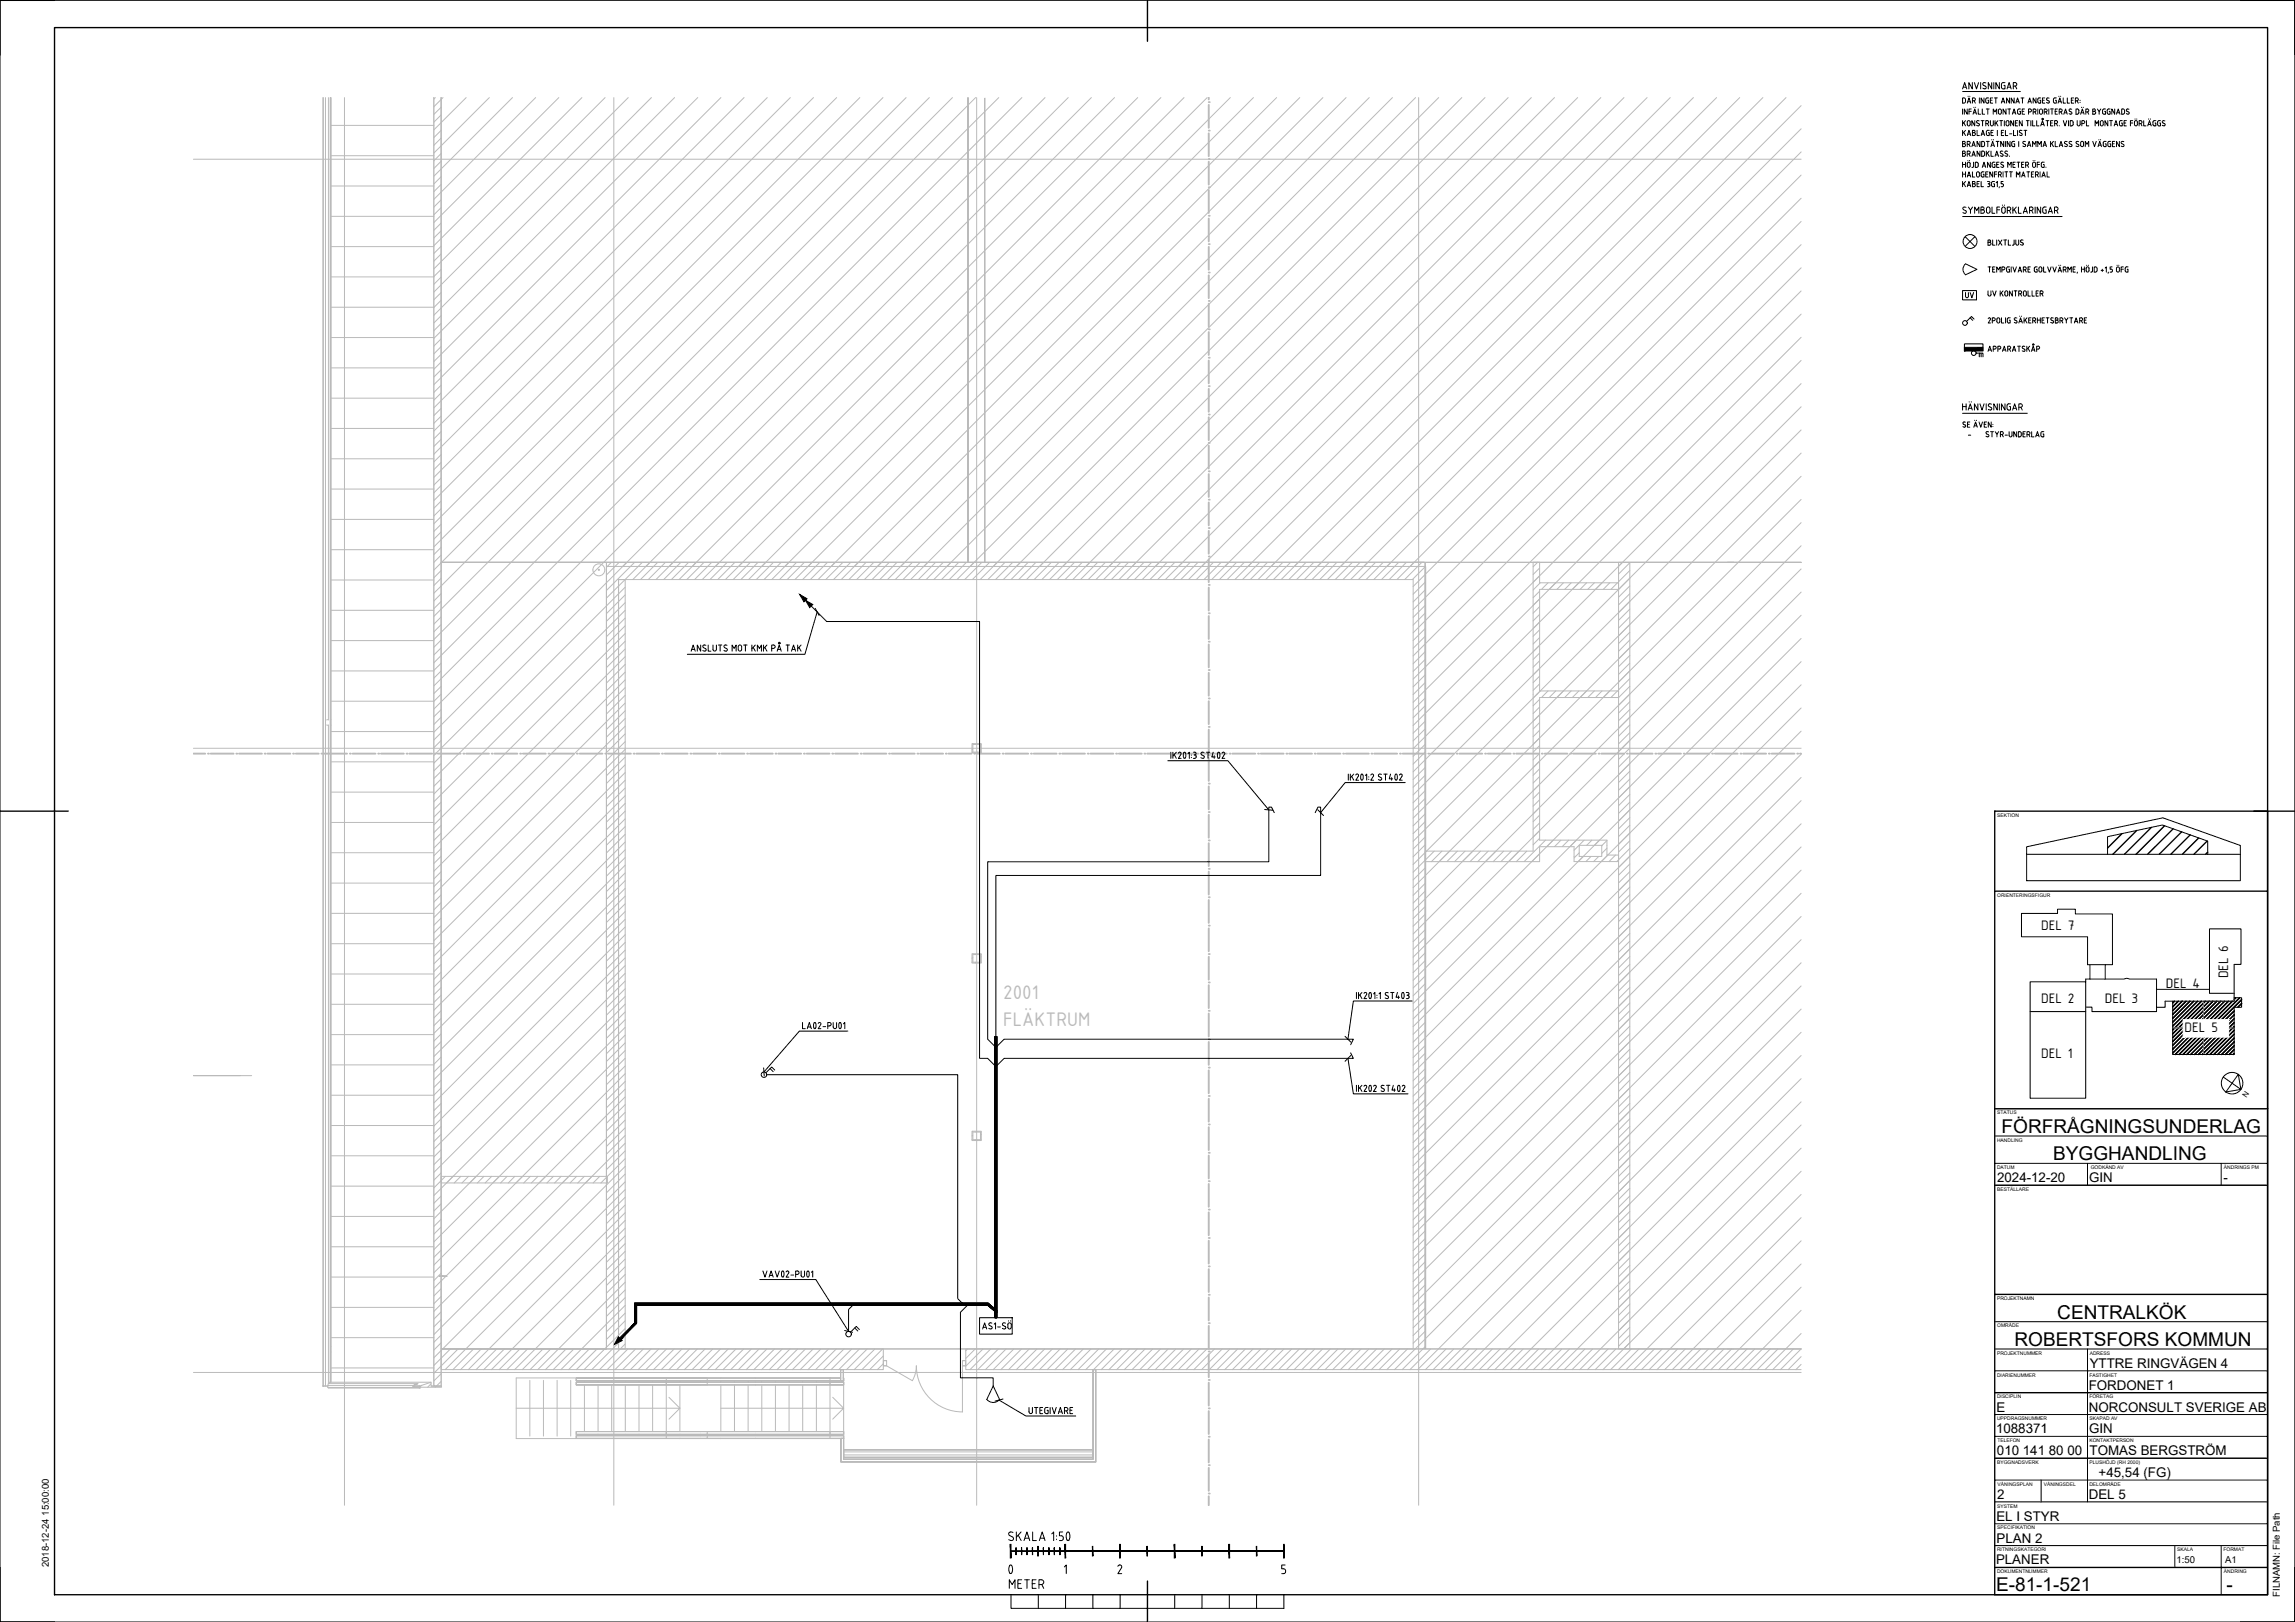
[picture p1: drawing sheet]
<svg xmlns="http://www.w3.org/2000/svg" width="841mm" height="594mm" viewBox="0 0 841 594" stroke-linecap="round" stroke-linejoin="round" font-family="sans-serif">
<defs><g id="words">
<text font-size="10.1" x="364.1" y="578.9">0</text>
<g font-size="7.8" fill="#bababa">
<text x="367.6" y="366">2001</text>
<text x="367.6" y="375.8">FLÄKTRUM</text>
</g>
<g font-size="7">
<text x="733.5" y="415">FÖRFRÅGNINGSUNDERLAG</text>
<text x="752.4" y="425">BYGGHANDLING</text>
<text x="753.9" y="483">CENTRALKÖK</text>
<text x="738.2" y="493">ROBERTSFORS KOMMUN</text>
<text x="731.5" y="582.8">E-81-1-521</text>
<text x="815.9" y="582.8">-</text>
</g>
<text font-size="6.6" x="368.7" y="583.1">METER</text>
<g font-size="5.4">
<text x="748" y="340.5">DEL 7</text>
<text x="816.5" y="358.4" transform="rotate(-90 816.5 358.4)">DEL 6</text>
<text x="793.7" y="361.8">DEL 4</text>
<text x="748" y="367.2">DEL 2</text>
<text x="771.3" y="367.2">DEL 3</text>
<text x="800.6" y="377.8">DEL 5</text>
<text x="748" y="387.4">DEL 1</text>
</g>
<g font-size="4.9">
<text x="731.9" y="433">2024-12-20</text>
<text x="765.6" y="433">GIN</text>
<text x="814.9" y="433">-</text>
<text x="765.8" y="501">YTTRE RINGVÄGEN 4</text>
<text x="765.4" y="509">FORDONET 1</text>
<text x="731.6" y="517">E</text>
<text x="765.5" y="517">NORCONSULT SVERIGE AB</text>
<text x="731.5" y="525">1088371</text>
<text x="765.6" y="525">GIN</text>
<text x="731.8" y="533">010 141 80 00</text>
<text x="765.7" y="533">TOMAS BERGSTRÖM</text>
<text x="769.1" y="541">+45,54 (FG)</text>
<text x="731.9" y="549">2</text>
<text x="765.5" y="549">DEL 5</text>
<text x="731.6" y="557">EL I STYR</text>
<text x="731.6" y="565">PLAN 2</text>
<text x="731.5" y="573">PLANER</text>
</g>
<g font-size="3.5">
<text x="17.9" y="574" transform="rotate(-90 17.9 574)">2018-12-24 15:00:00</text>
<text x="797.6" y="572.4">1:50</text>
<text x="815.4" y="572.4">A1</text>
<text x="835.5" y="584.9" transform="rotate(-90 835.5 584.9)">FILNAMN: File Path</text>
</g>
<text font-size="2.8" x="823.3" y="402" transform="rotate(-56 823.3 402)">N</text>
<g font-size="1.8">
<text x="731.9" y="299.2">SEKTION</text>
<text x="731.9" y="328.5">ORIENTERINGSFIGUR</text>
<text x="731.9" y="408.2">STATUS</text>
<text x="731.8" y="418.2">HANDLING</text>
<text x="731.8" y="428.2">DATUM</text>
<text x="766.2" y="428.2">GODKÄND AV</text>
<text x="815" y="428.2">ÄNDRINGS PM</text>
<text x="731.9" y="436.2">BESTÄLLARE</text>
<text x="731.8" y="476.2">PROJEKTNAMN</text>
<text x="731.9" y="486.2">OMRÅDE</text>
<text x="731.8" y="496.2">PROJEKTNUMMER</text>
<text x="765.8" y="496.2">ADRESS</text>
<text x="731.8" y="504.2">DIARIENUMMER</text>
<text x="765.7" y="504.2">FASTIGHET</text>
<text x="731.8" y="512.2">DISCIPLIN</text>
<text x="765.7" y="512.2">FÖRETAG</text>
<text x="731.8" y="520.2">UPPDRAGSNUMMER</text>
<text x="765.7" y="520.2">SKAPAD AV</text>
<text x="731.9" y="528.2">TELEFON</text>
<text x="765.7" y="528.2">KONTAKTPERSON</text>
<text x="731.9" y="536.2">BYGGNADSVERK</text>
<text x="765.7" y="536.2">PLUSHÖJD (RH 2000)</text>
<text x="732" y="544.2">VÅNINGSPLAN</text>
<text x="749" y="544.2">VÅNINGSDEL</text>
<text x="765.7" y="544.2">DELOMRÅDE</text>
<text x="731.9" y="552.2">SYSTEM</text>
<text x="731.9" y="560.2">SPECIFIKATION</text>
<text x="731.8" y="568.2">RITNINGSKATEGORI</text>
<text x="797.9" y="568.2">SKALA</text>
<text x="814.8" y="568.2">FORMAT</text>
<text x="731.8" y="576.2">DOKUMENTNUMMER</text>
<text x="815" y="576.2">ÄNDRING</text>
</g>
</g></defs>
<g fill="none" stroke="#bababa" stroke-width=".37">
<path d="M118.3 35.7v472M118.5 35.7v472M119.3 35.7v472M120.4 35.7v227.9l-.7 .1M121 35.7v470.6M121.2 35.7v470.6v-470.6M121.3 35.7v470.6M126.2 35.7v515.6M159.5 35.7l-.5 .6M161.6 35.7v458.4h60.6v-286.6h300.3v286.6h137.5M161.7 36.4l-2.7 2.7M161.7 39.3l-2.7 2.6"/>
<path d="M162.3 35.7l-.7 .7M170.8 35.7l-9.2 9.2M179.3 35.7l-17.7 17.7M187.8 35.7l-26.2 26.2M196.3 35.7l-37.3 37.3M204.8 35.7l-43.2 43.2M213.3 35.7l-54.3 54.3M221.7 35.7l-62.7 62.8M230.2 35.7l-71.2 71.3M238.7 35.7l-79.7 79.8M247.2 35.7l-85.6 85.6M255.7 35.7l-94.1 94.1"/>
<path d="M264.2 35.7l-102.6 102.6M272.7 35.7l-111.1 111M281.2 35.7l-122.2 122.2M289.6 35.7l-130.6 130.7M298.1 35.7l-139.1 139.2M306.6 35.7l-147.6 147.7M315.1 35.7l-156.1 156.1M323.6 35.7l-162 161.9M332.1 35.7l-170.5 170.4M340.6 35.7l-179 178.9M349 35.7l-190 190.1M357.5 35.7l-198.5 198.6"/>
<path d="M357.9 35.7v515.6M366 35.7l-207 207.1M374.5 35.7l-215.5 215.5M383 35.7l-224 224M391.5 35.7l-232.5 232.5M399.9 35.7l-240.9 241M408.4 35.7l-176.5 176.6M416.9 35.7l-176.5 176.6M425.4 35.7l-171.7 171.8M433.9 35.7l-176.6 176.6M442.4 35.7l-171.8 171.8M450.8 35.7l-176.5 176.6"/>
<path d="M459.3 35.7l-171.7 171.8M467.8 35.7l-176.5 176.6M476.3 35.7l-171.7 171.8M484.8 35.7l-176.5 176.6M493.3 35.7l-171.8 171.8M501.8 35.7l-176.6 176.6M510.3 35.7l-171.8 171.8M518.8 35.7l-176.6 176.6M519.9 35.7v515.6M527.2 35.7l-171.7 171.8M535.7 35.7l-176.5 176.6M544.2 35.7l-171.7 171.8"/>
<path d="M552.7 35.7l-176.5 176.6M561.2 35.7l-171.8 171.8M569.7 35.7l-176.6 176.6M578.1 35.7l-171.7 171.8M586.6 35.7l-176.5 176.6M595.1 35.7l-171.7 171.8M603.6 35.7l-176.5 176.6M612.1 35.7l-171.7 171.8M620.6 35.7l-176.6 176.6M629.1 35.7l-171.8 171.8M637.5 35.7l-176.5 176.6M646 35.7l-171.7 171.8"/>
<path d="M654.5 35.7l-176.5 176.6M660 38.7l-168.7 168.8M70.9 58.3h589.1M121.3 45.9h37.7M121.3 57h37.7M161.7 42.1l-2.7 2.7M161.7 44.9l-2.7 2.7M161.7 47.7l-2.7 2.7M161.7 50.6l-2.7 2.6M161.7 53.4l-2.7 2.7M161.7 56.2l-2.7 2.7M161.7 59l-2.7 2.7"/>
<path d="M660 47.2l-165.1 165.1M660 55.6l-151.8 151.9M121.3 68.1h37.7M121.3 79.2h37.7M161.7 61.9l-2.7 2.7M161.7 64.7l-2.7 2.7M161.7 67.5l-2.7 2.7M161.7 73.2l-2.7 2.7M161.7 76l-2.7 2.7M161.7 78.8l-2.7 2.7M660 64.1l-148.1 148.2M660 72.6l-137.5 137.6"/>
<path d="M121.3 90.3h37.7M161.7 81.7l-2.7 2.7M161.7 84.5l-2.7 2.7M161.7 90.2l-2.7 2.7M161.7 93l-2.7 2.7M161.7 98.7l-2.7 2.6M660 98.1l-137.5 137.6M660 81.1l-137.5 137.6M660 89.6l-137.5 137.6M121.3 101.4h37.7M121.3 112.5h37.7M161.7 101.5l-2.7 2.7"/>
<path d="M161.7 107.1l-2.7 2.7M161.7 110l-2.7 2.6M161.7 115.6l-2.7 2.7M161.7 118.4l-2.7 2.7M660 115.1l-137.5 137.5M660 106.6l-137.5 137.6M121.3 123.6h37.7M121.3 134.7h37.7M161.7 121.3l-2.7 2.6M161.7 124.1l-2.7 2.7M161.7 126.9l-2.7 2.7M161.7 129.8l-2.7 2.6"/>
<path d="M161.7 132.6l-2.7 2.7M161.7 135.4l-2.7 2.7M161.7 138.3l-2.7 2.6M660 132l-137.5 137.6M660 123.5l-137.5 137.6M121.3 145.8h37.7M121.3 156.9h37.7M161.7 141.1l-2.7 2.7M161.7 143.9l-2.7 2.7M161.7 146.7l-2.7 2.7M161.7 149.6l-2.7 2.6M161.7 152.4l-2.7 2.7"/>
<path d="M161.7 158l-2.7 2.7M660 157.5l-137.5 137.6M660 140.5l-137.5 137.6M660 149l-137.5 137.6M121.3 168h37.7M121.3 179.1h37.7M161.7 160.9l-2.7 2.6M161.7 166.5l-2.7 2.7M161.7 169.3l-2.7 2.7M161.7 175l-2.7 2.7M161.7 177.8l-2.7 2.7M660 174.4l-142.1 142.2"/>
<path d="M660 166l-137.5 137.5M121.3 190.2h37.7M161.7 183.5l-2.7 2.7M161.7 186.3l-2.7 2.7M161.7 192l-2.7 2.7M161.7 194.8l-2.7 2.7M161.7 197.6l-2.7 2.7M660 191.4l-137.5 137.6M660 182.9l-137.5 137.6M660 199.9l-137.5 137.6M121.3 201.3h37.7M121.3 212.4h37.7"/>
<path d="M161.7 206h199.2v-170.3v170.3h-6.2v-170.3v170.3zM161.7 206h60.5v224.9M161.7 200.5l-2.7 2.7M161.7 203.3l-2.7 2.7M161.7 206.1l-2.7 2.7M161.7 209l-2.7 2.6M161.7 211.8l-2.7 2.7M161.7 214.6l-2.7 2.7M161.7 217.4l-2.7 2.7M224 206l-1.8 1.8M226.7 212.3h291.2v281.8h-164v7.5h306.1M226.7 212.3v281.8"/>
<path d="M226.7 212.3h2.4v281.8h-2.4zM226.9 206l-4.7 4.6M229.1 215.1l-70.1 70.1M229.1 217.9l-6.9 6.8M232.5 206l-10.3 10.3M235.4 206l-13.2 13.1M241 206l-6.3 6.3M243.9 206l-6.3 6.3M249.5 206l-6.3 6.3M252.3 206l-6.3 6.3M255.2 206l-6.3 6.3M258 206l-6.3 6.3"/>
<path d="M260.8 206l-6.3 6.3M266.5 206l-6.3 6.3M269.3 206l-6.3 6.3M272.1 206l-6.3 6.3M275 206l-6.3 6.3M277.8 206l-6.3 6.3M283.4 206l-6.2 6.3M286.3 206l-6.3 6.3M289.1 206l-6.3 6.3M291.9 206l-6.3 6.3M294.8 206l-6.3 6.3M300.4 206l-6.3 6.3"/>
<path d="M303.3 206l-6.4 6.3M306.1 206l-6.3 6.3M308.9 206l-6.3 6.3M311.7 206l-6.3 6.3M317.4 206l-6.3 6.3M320.2 206l-6.3 6.3M323 206l-6.2 6.3M325.9 206l-6.3 6.3M328.7 206l-6.3 6.3M334.4 206l-6.3 6.3M337.2 206l-6.3 6.3M340 206l-6.3 6.3"/>
<path d="M342.9 206l-6.4 6.3M345.7 206l-6.3 6.3M351.3 206l-6.3 6.3M354.2 206l-6.3 6.3M357 206l-6.3 6.3M359.8 206l-6.3 6.3M362.6 206l-6.3 6.3M368.3 206l-6.3 6.3M371.1 206l-6.3 6.3M374 206l-6.3 6.3M376.8 206l-6.3 6.3M379.6 206l-6.3 6.3"/>
<path d="M385.3 206l-6.3 6.3M388.1 206l-6.3 6.3M390.9 206l-6.3 6.3M393.8 206l-6.3 6.3M396.6 206l-6.3 6.3M402.3 206l-6.4 6.3M405.1 206l-6.3 6.3M407.9 206l-6.3 6.3M410.7 206l-6.3 6.3M413.6 206l-6.3 6.3M419.2 206l-6.3 6.3M422 206l-6.2 6.3"/>
<path d="M424.9 206l-6.3 6.3M427.7 206l-6.3 6.3M430.5 206l-6.3 6.3M436.2 206l-6.3 6.3M439 206l-6.3 6.3M441.9 206l-6.4 6.3M444.7 206l-6.3 6.3M447.5 206l-6.3 6.3M453.2 206l-6.3 6.3M456 206l-6.3 6.3M458.8 206l-6.3 6.3M461.6 206l-6.3 6.3"/>
<path d="M464.5 206l-6.3 6.3M470.1 206l-6.3 6.3M473 206l-6.3 6.3M475.8 206l-6.3 6.3M478.6 206l-6.3 6.3M481.5 206l-6.4 6.3M487.1 206l-6.3 6.3M489.9 206l-6.3 6.3M492.8 206l-6.3 6.3M495.6 206l-6.3 6.3M498.4 206l-6.3 6.3M504.1 206l-6.3 6.3"/>
<path d="M506.9 206l-6.3 6.3M509.7 206l-6.3 6.3M512.6 206l-6.3 6.3M515.4 206l-6.3 6.3M517.9 206h3.9h-3.9M521 206l-6.2 6.3M522.3 206v288.1h-300.1v-60.8M522.3 207.6l-4.7 4.7M522.3 210.4l-4.4 4.4M522.3 213.2l-4.4 4.4M522.3 216.1l-4.4 4.4M522.3 218.9l-4.4 4.4"/>
<path d="M561.8 206h2.4v7.5h28.9v2.4h-28.9v37.2h28.9v2.4h-28.9v52.2h24.7v5.5h4.2v2.4h-16.3v-5.5h-12.6v5.5h-41.9v-3.9h39.5zM561.8 206h2.4M563.5 206l-1.7 1.6M564.2 219.4l-2.4 2.4M564.2 208.1l-2.4 2.3M564.2 216.5l-2.4 2.4M564.5 213.5l-2.7 2.6M567.3 213.5l-2.4 2.4M570.1 213.5l-2.4 2.4M572.9 213.5l-2.4 2.4M575.8 213.5l-2.4 2.4M581.4 213.5l-2.4 2.4"/>
<path d="M584.3 213.5l-2.4 2.4M587.1 213.5l-2.4 2.4M589.9 213.5l-2.4 2.4M592.8 213.5l-2.5 2.4M593.1 206h4.2v288.1h-4.2zM594.6 206l-1.5 1.4M597.3 206.1l-4.2 4.2M597.3 209l-4.2 4.1M597.3 214.6l-4.2 4.1M597.3 206h62.7M597.3 211.8l-4.2 4.1M597.3 217.4l-4.2 4.2"/>
<path d="M635.4 206h-2.4h2.4M660 206h-299.1h299.1M660 208.4l-137.5 137.6M660 216.9l-137.5 137.5M121.3 223.5h37.7M121.3 234.6h37.7M161.7 220.3l-2.7 2.6M161.7 225.9l-2.7 2.7M161.7 228.8l-2.7 2.6M161.7 234.4l-2.7 2.7M161.7 237.3l-2.7 2.6M226.7 228.8l-4.5 4.4"/>
<path d="M229.1 220.7l-6.9 6.9M229.1 223.5l-70.1 70.2M229.1 232l-70.1 70.1M229.1 234.9l-6.9 6.8M229.1 226.4l-2.4 2.4M229.1 229.2l-6.9 6.8M229.1 237.7l-6.9 6.8M522.3 221.7l-4.4 4.4M522.3 224.6l-4.4 4.4M522.3 227.4l-4.4 4.4M522.3 230.2l-4.4 4.4M522.3 233l-4.4 4.4"/>
<path d="M522.3 235.9l-4.4 4.4M522.3 238.7l-4.4 4.4M564.2 222.2l-2.4 2.4M564.2 233.5l-2.4 2.4M564.2 225l-2.4 2.4M564.2 227.9l-2.4 2.3M564.2 230.7l-2.4 2.4M564.2 236.3l-2.4 2.4M564.2 239.2l-2.4 2.3M597.3 231.6l-4.2 4.1M597.3 223.1l-4.2 4.1M597.3 220.3l-4.2 4.1"/>
<path d="M597.3 225.9l-4.2 4.2M597.3 228.7l-4.2 4.2M597.3 234.4l-4.2 4.1M660 225.4l-137.5 137.5M660 233.8l-137.5 137.6M121.3 245.7h37.7M121.3 256.8h37.7M161.7 242.9l-2.7 2.7M161.7 245.7l-2.7 2.7M161.7 251.4l-2.7 2.7M161.7 254.2l-2.7 2.7M161.7 259.9l-2.7 2.6"/>
<path d="M229.1 240.5l-70.1 70.1M229.1 243.3l-6.9 6.9M229.1 249l-70.1 70.1M229.1 254.6l-6.9 6.9M229.1 257.5l-70.1 70.1M229.1 246.2l-6.9 6.8M229.1 251.8l-6.9 6.9M522.3 244.3l-4.4 4.4M522.3 258.5l-4.4 4.4M522.3 255.7l-4.4 4.4M522.3 247.2l-4.4 4.4M522.3 250l-4.4 4.4"/>
<path d="M522.3 252.8l-4.4 4.4M522.3 241.5l-4.4 4.4M564.2 242l-2.4 2.4M564.2 253.3l-2.4 2.4M564.2 256.2l-2.4 2.3M564.2 259l-2.4 2.4M564.2 244.8l-2.4 2.4M564.2 247.7l-2.4 2.3M564.2 250.5l-2.4 2.4M567.3 253.1l-2.4 2.4M570.1 253.1l-2.4 2.4M572.9 253.1l-2.4 2.4"/>
<path d="M575.8 253.1l-2.4 2.4M578.6 253.1l-2.4 2.4M581.4 253.1l-2.4 2.4M584.3 253.1l-2.4 2.4M587.1 253.1l-2.4 2.4M589.9 253.1l-2.4 2.4M592.8 253.1l-2.5 2.4M597.3 240.1l-4.2 4.1M597.3 248.6l-4.2 4.1M597.3 259.9l-4.2 4.1M597.3 242.9l-4.2 4.1M597.3 251.4l-4.2 4.1"/>
<path d="M597.3 257l-4.2 4.2M660 242.3l-137.5 137.6M660 259.3l-137.5 137.6M660 250.8l-137.5 137.6M70.9 274.1h589.1M119.7 265.5l.7 .1v241.2M121.2 263.6h.1M121.2 265.6h.1M121.3 267.9h37.7M121.3 279h37.7M161.7 262.7l-2.7 2.7M161.7 268.3l-2.7 2.7"/>
<path d="M161.7 271.2l-2.7 2.7M161.7 276.8l-2.7 2.7M161.7 279.7l-2.7 2.7M222.2 276v-4v4M229.1 263.1l-6.9 6.9M229.1 266l-70.1 70.1M229.1 271.6l-6.9 6.9M229.1 274.5l-70.1 70.1M229.1 277.3l-6.9 6.8M229.1 260.3l-6.9 6.9M229.1 268.8l-6.9 6.8M356.2 272.4h3.4v3.4h-3.4z"/>
<path d="M356.5 272.7h2.8v2.8h-2.8zM356.5 274.3l-.3 .3M358.2 275.5l-.3 .3M358.5 272.4l-.3 .3M359.6 274.1l-.3 .3M522.3 261.3l-4.4 4.4M522.3 275.5l-4.4 4.4M522.3 269.8l-4.4 4.4M522.3 267l-4.4 4.4M522.3 272.6l-4.4 4.4M522.3 264.2l-4.4 4.3M522.3 278.3l-4.4 4.4"/>
<path d="M564.2 264.6l-2.4 2.4M564.2 267.5l-2.4 2.3M564.2 273.1l-2.4 2.4M564.2 275.9l-2.4 2.4M597.3 268.3l-4.2 4.2M597.3 276.8l-4.2 4.2M597.3 265.5l-4.2 4.2M597.3 274l-4.2 4.1M597.3 279.6l-4.2 4.2M660 276.3l-137.5 137.5M660 267.8l-137.5 137.6M121.3 290.1h37.7"/>
<path d="M161.7 285.3l-2.7 2.7M161.7 288.2l-2.7 2.6M161.7 293.8l-2.7 2.7M161.7 296.6l-2.7 2.7M226.7 293.9l-67.7 67.6M229.1 280.1l-6.9 6.8M229.1 282.9l-70.1 70.2M229.1 285.8l-6.9 6.8M229.1 288.6l-6.9 6.8M229.1 294.3l-6.9 6.8M229.1 299.9l-70.1 70.1M229.1 297.1l-6.9 6.8"/>
<path d="M229.1 291.4l-2.4 2.4M522.3 292.4l-4.4 4.4M522.3 295.2l-4.4 4.4M522.3 283.9l-4.4 4.4M522.3 298.1l-4.4 4.4M522.3 281.1l-4.4 4.4M522.3 289.6l-4.4 4.4M522.3 286.8l-4.4 4.4M564.2 284.4l-2.4 2.4M564.2 292.9l-2.4 2.4M564.2 281.6l-2.4 2.4M564.2 290.1l-2.4 2.4"/>
<path d="M564.2 295.7l-2.4 2.4M564.2 298.6l-2.4 2.4M597.3 285.3l-4.2 4.1M597.3 293.8l-4.2 4.1M597.3 291l-4.2 4.1M597.3 299.5l-4.2 4.1M597.3 282.5l-4.2 4.1M597.3 288.1l-4.2 4.2M597.3 296.6l-4.2 4.2M660 284.7l-137.5 137.6M660 293.2l-137.5 137.6M121.3 301.2h37.7"/>
<path d="M121.3 312.3h37.7M161.7 302.3l-2.7 2.7M161.7 305.1l-2.7 2.7M161.7 310.8l-2.7 2.7M161.7 313.6l-2.7 2.7M161.7 319.3l-2.7 2.6M229.1 302.7l-6.9 6.9M229.1 308.4l-70.1 70.1M229.1 311.2l-6.9 6.9M229.1 316.9l-70.1 70.1M229.1 319.7l-6.9 6.9M229.1 305.6l-6.9 6.8"/>
<path d="M229.1 314.1l-6.9 6.8M522.3 300.9l-4.4 4.4M522.3 306.6l-4.4 4.4M522.3 303.7l-4.4 4.4M522.3 309.4l-4.4 4.4M522.3 317.9l-4.4 4.4M525.6 311.7l-7.7 7.8M528.4 311.7l-3.8 3.9M534.1 311.7l-3.9 3.9M536.9 311.7l-3.9 3.9M542.6 311.7l-3.9 3.9M545.4 311.7l-3.9 3.9"/>
<path d="M548.2 311.7l-3.9 3.9M551 311.7l-3.8 3.9M553.9 311.7l-3.9 3.9M556.7 311.7l-3.9 3.9M559.5 311.7l-3.8 3.9M564.2 301.4l-2.4 2.4M564.2 315.5v.1M564.2 307.1l-2.4 2.3M564.2 304.2l-2.4 2.4M566.4 307.7l-7.9 7.9M572 307.7l-2.3 2.4M574.9 307.7l-2.4 2.4"/>
<path d="M577.7 307.7l-2.4 2.4M578.7 312.3l-1.9 1.9M578.7 309.6h8.3v4.1h-8.3zM580.5 307.7l-3.7 3.7M583 313.7l-1.8 1.9M583.4 307.7l-2 1.9M585.9 313.7l-1.9 1.9M586.2 307.7l-1.9 1.9M588.9 310.7l-1.9 1.9M588.9 307.9l-1.9 1.8M589.2 313.2l-2.2 2.2M592 313.2l-2.4 2.4"/>
<path d="M597.3 307.9l-4.2 4.2M597.3 305.1l-4.2 4.2M597.3 310.8l-4.8 4.8M597.3 302.3l-4.2 4.1M597.3 316.4l-4.2 4.2M597.3 319.2l-4.2 4.2M660 301.7l-137.5 137.6M660 310.2l-137.5 137.6M660 318.7l-137.5 137.6M121.3 323.4h37.7M121.3 334.5h37.7M161.7 322.1l-2.7 2.7"/>
<path d="M161.7 327.8l-2.7 2.6M161.7 330.6l-2.7 2.7M161.7 336.2l-2.7 2.7M161.7 339.1l-2.7 2.6M229.1 325.4l-70.1 70.1M229.1 331l-6.9 6.9M229.1 333.9l-70.1 70.1M229.1 322.5l-6.9 6.9M229.1 336.7l-6.9 6.8M229.1 339.5l-6.9 6.9M229.1 328.2l-6.9 6.8M522.3 329.2l-4.4 4.4"/>
<path d="M522.3 323.5l-4.4 4.4M522.3 320.7l-4.4 4.4M522.3 326.4l-4.4 4.4M522.3 334.8l-4.4 4.5M522.3 332l-4.4 4.4M522.3 337.7l-4.4 4.4M597.3 336.2l-4.2 4.2M597.3 324.9l-4.2 4.1M597.3 327.7l-4.2 4.2M597.3 333.4l-4.2 4.1M660 327.2l-137.5 137.6M660 335.7l-137.5 137.6"/>
<path d="M121.3 345.6h37.7M121.3 356.7h37.7M161.7 344.7l-2.7 2.7M161.7 347.5l-2.7 2.7M161.7 353.2l-2.7 2.7M161.7 356l-2.7 2.7M226.7 358.9l-4.5 4.4M229.1 342.3l-70.1 70.2M229.1 348l-6.9 6.9M229.1 350.8l-70.1 70.1M229.1 359.3l-70.1 70.1M229.1 353.6l-6.9 6.9"/>
<path d="M229.1 356.5l-2.4 2.4M229.1 345.2l-6.9 6.8M356.2 349.3h3.4v3.4h-3.4zM356.5 349.6h2.8v2.8h-2.8zM356.5 350.7l-.3 .3M357.6 352.4l-.3 .3M357.9 349.3l-.3 .3M359.6 350.4l-.3 .3M522.3 343.3l-4.4 4.4M522.3 346.2l-4.4 4.4M522.3 357.5l-4.4 4.4M522.3 349l-4.4 4.4"/>
<path d="M522.3 351.8l-4.4 4.4M522.3 354.7l-4.4 4.4M522.3 340.5l-4.4 4.4M597.3 353.2l-4.2 4.1M597.3 344.7l-4.2 4.1M597.3 358.9l-4.2 4.1M597.3 341.9l-4.2 4.1M597.3 347.5l-4.2 4.2M597.3 350.4l-4.2 4.1M597.3 356l-4.2 4.2M660 344.2l-137.5 137.5M660 352.6l-137.5 137.6"/>
<path d="M121.3 367.8h37.7M121.3 378.9h37.7M161.7 361.7l-2.7 2.7M161.7 364.5l-2.7 2.7M161.7 370.2l-2.7 2.7M161.7 373l-2.7 2.7M161.7 378.7l-2.7 2.7M222.2 365.8v4.5v-4.5M229.1 362.1l-6.9 6.9M229.1 365l-6.9 6.8M229.1 367.8l-70.1 70.1M229.1 376.3l-70.1 70.1"/>
<path d="M229.1 379.1l-2.4 2.4M229.1 370.6l-6.9 6.9M229.1 373.5l-6.9 6.8M522.3 360.3l-4.4 4.4M522.3 371.6l-4.4 4.4M522.3 374.5l-4.4 4.4M522.3 377.3l-4.4 4.4M522.3 368.8l-4.4 4.4M522.3 363.1l-4.4 4.4M522.3 366l-4.4 4.4M597.3 367.3l-4.2 4.2M597.3 370.2l-4.2 4.1"/>
<path d="M597.3 375.8l-4.2 4.2M597.3 361.7l-4.2 4.1M597.3 364.5l-4.2 4.2M597.3 373l-4.2 4.1M597.3 378.6l-4.2 4.2M660 361.1l-140.5 140.5M660 369.6l-132 132M660 378.1l-123.5 123.5M88.1 394h-17.2h21.3M121.3 390h37.7M161.7 381.5l-2.7 2.7M161.7 387.2l-2.7 2.6"/>
<path d="M161.7 390l-2.7 2.7M161.7 395.6l-2.7 2.7M161.7 398.5l-2.7 2.6h-37.7M226.7 381.6l-4.5 4.3M229.1 384.8l-70.1 70.1M229.1 387.6l-6.9 6.8M229.1 393.2l-70.1 70.2M229.1 398.9l-6.9 6.9M229.1 381.9l-6.9 6.9M229.1 390.4l-6.9 6.9M229.1 396.1l-6.9 6.8M522.3 380.1l-4.4 4.4"/>
<path d="M522.3 388.6l-4.4 4.4M522.3 391.4l-4.4 4.4M522.3 394.2l-4.4 4.4M522.3 397.1l-4.4 4.4M522.3 382.9l-4.4 4.4M522.3 385.8l-4.4 4.4M522.3 399.9l-4.4 4.4M597.3 384.3l-4.2 4.1M597.3 392.8l-4.2 4.1M597.3 387.1l-4.2 4.2M597.3 395.6l-4.2 4.2M660 386.6l-115 115"/>
<path d="M660 395.1l-106.5 106.5M121.3 412.2h37.7M161.7 404.1l-2.7 2.7M161.7 406.9l-2.7 2.7M161.7 412.6l-2.7 2.7M161.7 415.4l-2.7 2.7M226.7 407l-4.5 4.4M226.7 404.2l-65 65M229.1 407.4l-6.9 6.8M229.1 413.1l-6.9 6.8M229.1 415.9l-6.9 6.8M229.1 404.6l-2.4 2.4"/>
<path d="M229.1 401.7l-2.4 2.4M229.1 418.7l-67.4 67.4M229.1 410.2l-67.4 67.5M356.2 414.3h3.4v3.4h-3.4zM356.5 414.6h2.8v2.8h-2.8zM356.5 415.8l-.3 .3M357.7 417.4l-.3 .3M357.9 414.3l-.3 .3M359.6 415.5l-.3 .3M522.3 405.6l-4.4 4.4M522.3 408.4l-4.4 4.4M522.3 411.2l-4.4 4.4"/>
<path d="M522.3 414.1l-4.4 4.4M522.3 402.7l-4.4 4.4M522.3 416.9l-4.4 4.4M522.3 419.7l-4.4 4.4M597.3 401.3l-4.2 4.1M597.3 404.1l-4.2 4.2M597.3 409.8l-4.2 4.1M597.3 412.6l-4.2 4.1M597.3 418.2l-4.2 4.2M660 403.6l-98 98M660 412l-89.6 89.6M121.3 423.3h37.7"/>
<path d="M121.3 434.4h37.7M161.7 430.9h60.9v2.4h-60.9zM161.7 421.1l-2.7 2.7M161.7 423.9l-2.7 2.7M161.7 429.6l-2.7 2.7M161.7 438.1l-2.7 2.6M163.2 430.9l-4.2 4.2M166 430.9l-2.4 2.4M168.9 430.9l-2.4 2.4M171.7 430.9l-2.4 2.4M177.3 430.9l-2.4 2.4M180.2 430.9l-2.4 2.4"/>
<path d="M185.8 430.9l-2.4 2.4M188.7 430.9l-2.4 2.4M194.3 430.9l-2.4 2.4M197.1 430.9l-2.4 2.4M200 430.9l-2.4 2.4M202.8 430.9l-2.4 2.4M205.6 430.9l-2.4 2.4M208.4 430.9l-2.3 2.4M211.3 430.9l-2.4 2.4M214.1 430.9l-2.4 2.4M216.9 430.9l-2.4 2.4M219.8 430.9l-2.4 2.4"/>
<path d="M222.2 430.9v-224.9v224.9M222.2 433.3v60.8h-60.5h60.5zM226.7 426.8l-6.5 6.5M229.1 427.2l-70.1 70.1M229.1 430l-6.9 6.9M229.1 432.9l-6.9 6.8M229.1 435.7l-66 65.9M229.1 438.5l-6.9 6.9M229.1 424.4l-2.4 2.4M229.1 421.5l-6.9 6.9M522.3 422.5l-4.4 4.4M522.3 425.4l-4.4 4.4"/>
<path d="M522.3 428.2l-4.4 4.4M522.3 431l-4.4 4.4M522.3 433.8l-4.4 4.4M522.3 436.7l-4.4 4.4M522.3 439.5l-4.4 4.4M597.3 421.1l-4.2 4.1M597.3 435.2l-4.2 4.1M597.3 438.1l-4.2 4.1M597.3 423.9l-4.2 4.1M597.3 426.7l-4.2 4.2M597.3 429.6l-4.2 4.1M597.3 432.4l-4.2 4.1"/>
<path d="M660 420.5l-81.1 81.1M660 429l-72.6 72.6M660 437.5l-64.1 64.1M121.3 445.5h37.7M121.3 456.6h37.7M161.7 440.9l-2.7 2.7M161.7 446.5l-2.7 2.7M161.7 449.4l-2.7 2.6M161.7 455l-2.7 2.7M161.7 457.9l-2.7 2.6M229.1 441.3l-6.9 6.9M229.1 444.2l-57.5 57.4"/>
<path d="M229.1 447l-6.9 6.8M229.1 449.8l-6.9 6.9M229.1 452.6l-49 49M229.1 455.5l-6.9 6.8M229.1 458.3l-6.9 6.9M522.3 442.3l-4.4 4.4M522.3 445.2l-4.4 4.4M522.3 448l-4.4 4.4M522.3 450.8l-4.4 4.4M522.3 456.5l-4.4 4.4M522.3 459.3l-4.4 4.4M522.3 453.7l-4.4 4.4"/>
<path d="M597.3 443.7l-4.2 4.1M597.3 452.2l-4.2 4.1M597.3 440.9l-4.2 4.1M597.3 446.5l-4.2 4.2M597.3 449.4l-4.2 4.1M597.3 455l-4.2 4.2M660 446l-55.6 55.6M660 454.5l-47.1 47.1M121.3 467.7h37.7M121.3 478.8h37.7M161 467.4h2.7zM161 467.5h2.7z"/>
<path d="M161 467.4v.1M161.1 467.4v.1M161.5 467.4h.6M161.5 467.5h.6M161.6 469.2l-2.6 2.7M161.6 472l-2.6 2.7M161.6 474.8l-2.6 2.7M161.6 477.7l-2.6 2.6M161.7 463.5l-2.7 2.7M161.7 466.3l-2.7 2.7M161.9 467.5h.6h-.6M162 467.4v.1"/>
<path d="M162.5 467.4h-.6h.6M163.7 467.4v.1M229.1 461.1l-40.5 40.5M229.1 464l-6.9 6.8M229.1 466.8l-6.9 6.8M229.1 469.6l-32 32M229.1 472.5l-6.9 6.8M229.1 475.3l-6.9 6.8M229.1 478.1l-23.6 23.5M522.3 465l-4.4 4.4M522.3 470.6l-4.4 4.4M522.3 473.4l-4.4 4.5"/>
<path d="M522.3 476.3l-4.4 4.4M522.3 479.1l-4.4 4.4M522.3 462.1l-4.4 4.4M522.3 467.8l-4.4 4.4M597.3 460.7l-4.2 4.1M597.3 469.2l-4.2 4.1M597.3 463.5l-4.2 4.1M597.3 472l-4.2 4.1M597.3 477.6l-4.2 4.2M660 463l-38.7 38.6M660 471.4l-30.2 30.2M660 479.9l-21.7 21.7"/>
<path d="M121.2 493.2h.1M121.2 495.2h.1M121.3 489.9h37.7M161.6 480.5l-2.6 2.7M161.6 483.3l-2.6 2.7M161.6 486.1l-2.6 2.7M161.7 489l-2.7 2.7M161.7 491.8l-2.7 2.7M165.1 494.1l-6.1 6M167.9 494.1l-8.9 8.9M173.5 494.1l-7.5 7.5M176.4 494.1l-7.6 7.5"/>
<path d="M182 494.1l-7.5 7.5M184.8 494.1l-7.5 7.5M190.5 494.1l-7.6 7.5M193.3 494.1l-7.5 7.5M199 494.1l-7.6 7.5M201.8 494.1l-7.6 7.5M207.5 494.1l-7.6 7.5M210.3 494.1l-7.6 7.5M216 494.1l-7.6 7.5M218.8 494.1l-7.6 7.5M226.7 494.1h97v7.5h-162v-7.5h60.5v-288.1h300.1v288.1h137.7M229.1 480.9l-6.9 6.9"/>
<path d="M229.1 483.8l-6.9 6.8M229.1 486.6l-15.1 15M229.1 489.4l-12.2 12.2M229.1 492.2l-9.4 9.4M230.1 494.1l-7.6 7.5M232.9 494.1l-7.5 7.5M235.8 494.1l-7.6 7.5M238.6 494.1l-7.6 7.5M241.4 494.1l-7.6 7.5M244.3 494.1l-7.6 7.5M247.1 494.1l-7.6 7.5M249.9 494.1l-7.6 7.5"/>
<path d="M252.7 494.1l-7.5 7.5M255.6 494.1l-7.6 7.5M258.4 494.1l-7.6 7.5M261.2 494.1l-7.6 7.5M264.1 494.1l-7.6 7.5M266.9 494.1l-7.6 7.5M269.7 494.1l-7.6 7.5M272.5 494.1l-7.5 7.5M275.4 494.1l-7.6 7.5M278.2 494.1l-7.6 7.5M281 494.1l-7.5 7.5M283.8 494.1l-7.5 7.5"/>
<path d="M286.7 494.1l-7.6 7.5M289.5 494.1l-7.6 7.5M292.3 494.1l-7.5 7.5M295.2 494.1l-7.6 7.5M298 494.1l-7.6 7.5M300.8 494.1l-7.6 7.5M303.7 494.1l-7.6 7.5M306.5 494.1l-7.6 7.5M309.3 494.1l-7.6 7.5M312.1 494.1l-7.5 7.5M315 494.1l-7.6 7.5M317.8 494.1l-7.6 7.5"/>
<path d="M320.6 494.1l-7.6 7.5M323.4 494.1l-7.5 7.5M323.7 496.6l-5 5M323.7 499.5l-2.2 2.1M323.9 498.3h1v1.9h-1M324.9 498.3h-1.2v1.9h1.2l9.5 5.5a10.9 10.9 0 0 0 1.4-5.5 16.9 16.9 0 0 0 16.9 16.9v-16.9h1.2v-1.9h-1.2M353.7 498.3h-1v1.9h1M354.6 494.1l-.7 .6M357.4 494.1l-3.5 3.5M360.2 494.1l-6.3 6.3M363.1 494.1l-7.6 7.5M365.9 494.1l-7.6 7.5"/>
<path d="M368.7 494.1l-7.6 7.5M371.5 494.1l-7.5 7.5M374.4 494.1l-7.6 7.5M377.2 494.1l-7.6 7.5M380 494.1l-7.6 7.5M382.8 494.1l-7.5 7.5M385.7 494.1l-7.6 7.5M388.5 494.1l-7.6 7.5M391.3 494.1l-7.5 7.5M394.2 494.1l-7.6 7.5M397 494.1l-7.6 7.5M399.8 494.1l-7.6 7.5"/>
<path d="M402.7 494.1l-7.6 7.5M405.5 494.1l-7.6 7.5M408.3 494.1l-7.6 7.5M411.1 494.1l-7.5 7.5M414 494.1l-7.6 7.5M416.8 494.1l-7.6 7.5M419.6 494.1l-7.6 7.5M422.4 494.1l-7.5 7.5M425.3 494.1l-7.6 7.5M428.1 494.1l-7.6 7.5M430.9 494.1l-7.5 7.5M433.8 494.1l-7.6 7.5"/>
<path d="M436.6 494.1l-7.6 7.5M439.4 494.1l-7.6 7.5M442.3 494.1l-7.6 7.5M445.1 494.1l-7.6 7.5M447.9 494.1l-7.6 7.5M450.7 494.1l-7.6 7.5M453.6 494.1l-7.6 7.5M456.4 494.1l-7.6 7.5M459.2 494.1l-7.6 7.5M462 494.1l-7.5 7.5M464.9 494.1l-7.6 7.5M467.7 494.1l-7.6 7.5"/>
<path d="M470.5 494.1l-7.5 7.5M473.4 494.1l-7.6 7.5M476.2 494.1l-7.6 7.5M479 494.1l-7.6 7.5M481.8 494.1l-7.5 7.5M484.7 494.1l-7.6 7.5M487.5 494.1l-7.6 7.5M490.3 494.1l-7.6 7.5M493.2 494.1l-7.6 7.5M496 494.1l-7.6 7.5M498.8 494.1l-7.6 7.5M501.6 494.1l-7.5 7.5"/>
<path d="M504.5 494.1l-7.6 7.5M507.3 494.1l-7.6 7.5M510.1 494.1l-7.5 7.5M513 494.1l-7.6 7.5M515.8 494.1l-7.6 7.5M522.3 481.9l-4.4 4.4M522.3 487.6l-4.4 4.4M522.3 490.4l-11.3 11.2M522.3 493.2l-8.4 8.4M522.3 484.8l-4.4 4.4M524.3 494.1l-7.6 7.5M529.9 494.1l-7.5 7.5"/>
<path d="M532.8 494.1l-7.6 7.5M538.4 494.1l-7.6 7.5M541.3 494.1l-7.6 7.5M546.9 494.1l-7.6 7.5M549.7 494.1l-7.6 7.5M555.4 494.1l-7.6 7.5M558.2 494.1l-7.6 7.5M563.9 494.1l-7.6 7.5M566.7 494.1l-7.6 7.5M572.4 494.1l-7.6 7.5M575.2 494.1l-7.6 7.5M580.8 494.1l-7.5 7.5"/>
<path d="M583.7 494.1l-7.6 7.5M589.3 494.1l-7.6 7.5M592.2 494.1l-7.6 7.5M597.3 480.5l-4.2 4.1M597.3 489l-4.2 4.1M597.3 486.1l-4.2 4.2M597.8 494.1l-7.6 7.5M600.6 494.1l-7.5 7.5M606.3 494.1l-7.6 7.5M609.1 494.1l-7.5 7.5M614.8 494.1l-7.6 7.5M617.6 494.1l-7.6 7.5"/>
<path d="M623.3 494.1l-7.6 7.5M626.1 494.1l-7.6 7.5M631.8 494.1l-7.6 7.5M634.6 494.1l-7.6 7.5M640.2 494.1l-7.5 7.5M643.1 494.1l-7.6 7.5M648.7 494.1l-7.6 7.5M651.6 494.1l-7.6 7.5M657.2 494.1l-7.6 7.5M660 488.4l-13.2 13.2M660 494.1l-7.5 7.5M660 496.9l-4.7 4.7"/>
<path d="M660 499.7l-1.9 1.9M70.9 502.7h589.1M118.3 507.7h1.8h-1.7h.2M118.4 507.7h.2M120.1 507.5h31.3M120.3 508.2l33.7 .2M121.3 501h37.7M151.4 507.5l1.7-.7-1.7 .7v.7l2.6 .1-2.6-.1zM151.4 508.1h.3M151.7 507.7h2.1l4.2-1.4v1.4h3.8v.4h-10.1zM151.7 507.7h-.3h2.4M151.8 507.3v.1"/>
<path d="M153.1 506.8h-32.8l-.2 1.4h33.1M153.7 508.3h-.1M153.8 507.7h-2.4M154.6 507.4l-.7 .7M158 507.7h1M158 506.8l-1.3 1.3M158 506.3h-37.1l-.2 .5M161.7 505.9l-2.2 2.2M161.7 503.1l-2.7 2.7M189.2 515.8h60l-4 4M194.2 505.6v20.4M199.2 505.6v20.4"/>
<path d="M204.2 505.6v20.4M209.1 505.6v20.4M211.2 504.7v1v-1h45.6zM211.2 506.2v1v-1h45.6zM214.2 505.7v.5M214.2 507.2v17.1M219.2 505.7v.5M219.2 507.2v17.1M224.2 505.7v.5M224.2 507.2v17.1M229.2 505.7v.5M229.2 507.2v17.1"/>
<path d="M234.2 505.7v.5M234.2 507.2v17.1M239.2 505.7v.5M239.2 507.2v17.1M244.2 504.7v1h-33h45.6h-12.6M244.2 506.2v1h-33h45.6h-12.6M244.2 505.6v20.4M245.2 511.8l4 4M249.2 504.7h.1M249.2 505.7v.5M249.2 507.2v17.1M259.2 504.7h-2.4h2.4"/>
<path d="M259.2 506.2h-2.4h2.4M259.2 506.2h50v1v-1h-5v1h-27.4M264.2 515.8h45l-4 4M264.2 504.7h.1M264.2 505.7v.5M264.2 507.2v17.1M269.2 505.7v.5M269.2 507.2v17.1M274.2 505.7v.5M274.2 507.2v17.1M276.8 504.7h-17.6v1h-2.4h52.4h-5M276.8 505.7h27.4v-1h-93v1h98"/>
<path d="M276.8 506.2h-17.6v1h-2.4h52.4h-5M279.2 505.7v.5M279.2 507.2v17.1M284.2 505.7v.5M284.2 507.2v17.1M289.2 505.7v.5M289.2 507.2v17.1M294.2 505.7v.5M294.2 507.2v17.1M299.2 505.7v.5M299.2 507.2v17.1M304.2 505.6v20.4"/>
<path d="M305.2 511.8l4 4M308.1 505.7h1h-1M308.1 501.6h1h-1v4.1zM308.1 501.6h1v4.1h-1zM308.1 504.7h-118.9v22.2h60M309.1 505.7v-4.1v4.1M309.1 504.7h.1M309.2 504.7v1v-1M309.2 506.2h-98v1h98M309.2 504.7v22.2M400.6 501.6h1v33.8v-33.8zM400.6 501.6v32.9v-32.9"/>
<path d="M400.6 501.6v32.9h-91.4v-7.7M400.6 501.6h1M401.6 501.6v33.8h-93.4v-8.6M211.2 525.8v1v-1h45.6zM211.2 524.3v1v-1h45.6zM214.2 525.3v.5M219.2 525.3v.5M224.2 525.3v.5M229.2 525.3v.5M234.2 525.3v.5M239.2 525.3v.5M244.2 525.8v1h-33h45.6h-12.6"/>
<path d="M244.2 524.3v1h-33h45.6h-12.6M249.2 526.9h15M249.2 525.3v.5M249.2 526.8v.1M259.2 525.8h-2.4h2.4M259.2 524.3h-2.4h2.4M259.2 525.8h50v1v-1h-5v1h-27.4M259.2 524.3h50v1v-1h-5v1h-27.4M264.2 525.3v.5M264.2 526.8v.1M269.2 525.3v.5M274.2 525.3v.5"/>
<path d="M276.8 525.8h-17.6v1h-2.4h52.4M276.8 524.3h-17.6v1h-2.4h52.4h-5M279.2 525.3v.5M284.2 525.3v.5M289.2 525.3v.5M294.2 525.3v.5M299.2 525.3v.5M304.2 526.8h5h-5M308.2 526.8h1h-1v8.6zM309.2 534.5v-7.7v7.7M309.2 531h91.4h-91.4M309.2 531v2.8h91.4v-2.8"/>
<path d="M309.2 533.4v.4M309.2 531h.1M309.2 525.8h-98v1h98M309.2 524.3h-98v1h98M309.2 533.6h91.4M309.2 532.9h91.4M309.2 531.8h91.4M309.2 531.1h91.4M400.6 534.5h-91.4h91.4M400.6 531h.1M400.6 533.4v.4M401.6 535.4h-93.4h93.4"/>
<circle cx="219.5" cy="208.7" r=".2"/>
<circle cx="219.5" cy="208.7" r="2.19"/>
</g>
<path d="M159 35.7v472h2.7v-472" fill="none" stroke="#bababa" stroke-width=".51"/>
<path d="M443 548v3.3" fill="none" stroke="#bababa" stroke-width=".7"/>
<circle cx="443" cy="547" r=".35" fill="#bababa"/>
<path d="M443 537.6v8.4" fill="none" stroke="#bababa" stroke-width=".7"/>
<circle cx="443" cy="536.6" r=".35" fill="#bababa"/>
<path d="M443 527.2v8.4" fill="none" stroke="#bababa" stroke-width=".7"/>
<circle cx="443" cy="526.2" r=".35" fill="#bababa"/>
<path d="M443 516.8v8.4" fill="none" stroke="#bababa" stroke-width=".7"/>
<circle cx="443" cy="515.8" r=".35" fill="#bababa"/>
<path d="M443 506.4v8.4" fill="none" stroke="#bababa" stroke-width=".7"/>
<circle cx="443" cy="505.4" r=".35" fill="#bababa"/>
<path d="M443 496v8.4" fill="none" stroke="#bababa" stroke-width=".7"/>
<circle cx="443" cy="495" r=".35" fill="#bababa"/>
<path d="M443 485.6v8.4" fill="none" stroke="#bababa" stroke-width=".7"/>
<circle cx="443" cy="484.6" r=".35" fill="#bababa"/>
<path d="M443 475.2v8.4" fill="none" stroke="#bababa" stroke-width=".7"/>
<circle cx="443" cy="474.2" r=".35" fill="#bababa"/>
<path d="M443 464.8v8.4" fill="none" stroke="#bababa" stroke-width=".7"/>
<circle cx="443" cy="463.8" r=".35" fill="#bababa"/>
<path d="M443 454.4v8.4" fill="none" stroke="#bababa" stroke-width=".7"/>
<circle cx="443" cy="453.4" r=".35" fill="#bababa"/>
<path d="M443 444v8.4" fill="none" stroke="#bababa" stroke-width=".7"/>
<circle cx="443" cy="443" r=".35" fill="#bababa"/>
<path d="M443 433.6v8.4" fill="none" stroke="#bababa" stroke-width=".7"/>
<circle cx="443" cy="432.6" r=".35" fill="#bababa"/>
<path d="M443 423.2v8.4" fill="none" stroke="#bababa" stroke-width=".7"/>
<circle cx="443" cy="422.2" r=".35" fill="#bababa"/>
<path d="M443 412.8v8.4" fill="none" stroke="#bababa" stroke-width=".7"/>
<circle cx="443" cy="411.8" r=".35" fill="#bababa"/>
<path d="M443 402.4v8.4" fill="none" stroke="#bababa" stroke-width=".7"/>
<circle cx="443" cy="401.4" r=".35" fill="#bababa"/>
<path d="M443 392v8.4" fill="none" stroke="#bababa" stroke-width=".7"/>
<circle cx="443" cy="391" r=".35" fill="#bababa"/>
<path d="M443 381.6v8.4" fill="none" stroke="#bababa" stroke-width=".7"/>
<circle cx="443" cy="380.6" r=".35" fill="#bababa"/>
<path d="M443 371.2v8.4" fill="none" stroke="#bababa" stroke-width=".7"/>
<circle cx="443" cy="370.2" r=".35" fill="#bababa"/>
<path d="M443 360.8v8.4" fill="none" stroke="#bababa" stroke-width=".7"/>
<circle cx="443" cy="359.8" r=".35" fill="#bababa"/>
<path d="M443 350.4v8.4" fill="none" stroke="#bababa" stroke-width=".7"/>
<circle cx="443" cy="349.4" r=".35" fill="#bababa"/>
<path d="M443 340v8.4" fill="none" stroke="#bababa" stroke-width=".7"/>
<circle cx="443" cy="339" r=".35" fill="#bababa"/>
<path d="M443 329.6v8.4" fill="none" stroke="#bababa" stroke-width=".7"/>
<circle cx="443" cy="328.6" r=".35" fill="#bababa"/>
<path d="M443 319.2v8.4" fill="none" stroke="#bababa" stroke-width=".7"/>
<circle cx="443" cy="318.2" r=".35" fill="#bababa"/>
<path d="M443 308.8v8.4" fill="none" stroke="#bababa" stroke-width=".7"/>
<circle cx="443" cy="307.8" r=".35" fill="#bababa"/>
<path d="M443 298.4v8.4" fill="none" stroke="#bababa" stroke-width=".7"/>
<circle cx="443" cy="297.4" r=".35" fill="#bababa"/>
<path d="M443 288v8.4" fill="none" stroke="#bababa" stroke-width=".7"/>
<circle cx="443" cy="287" r=".35" fill="#bababa"/>
<path d="M443 277.6v8.4" fill="none" stroke="#bababa" stroke-width=".7"/>
<circle cx="443" cy="276.6" r=".35" fill="#bababa"/>
<path d="M443 267.2v8.4" fill="none" stroke="#bababa" stroke-width=".7"/>
<circle cx="443" cy="266.2" r=".35" fill="#bababa"/>
<path d="M443 256.8v8.4" fill="none" stroke="#bababa" stroke-width=".7"/>
<circle cx="443" cy="255.8" r=".35" fill="#bababa"/>
<path d="M443 246.4v8.4" fill="none" stroke="#bababa" stroke-width=".7"/>
<circle cx="443" cy="245.4" r=".35" fill="#bababa"/>
<path d="M443 236v8.4" fill="none" stroke="#bababa" stroke-width=".7"/>
<circle cx="443" cy="235" r=".35" fill="#bababa"/>
<path d="M443 225.6v8.4" fill="none" stroke="#bababa" stroke-width=".7"/>
<circle cx="443" cy="224.6" r=".35" fill="#bababa"/>
<path d="M443 215.2v8.4" fill="none" stroke="#bababa" stroke-width=".7"/>
<circle cx="443" cy="214.2" r=".35" fill="#bababa"/>
<path d="M443 204.8v8.4" fill="none" stroke="#bababa" stroke-width=".7"/>
<circle cx="443" cy="203.8" r=".35" fill="#bababa"/>
<path d="M443 194.4v8.4" fill="none" stroke="#bababa" stroke-width=".7"/>
<circle cx="443" cy="193.4" r=".35" fill="#bababa"/>
<path d="M443 184v8.4" fill="none" stroke="#bababa" stroke-width=".7"/>
<circle cx="443" cy="183" r=".35" fill="#bababa"/>
<path d="M443 173.6v8.4" fill="none" stroke="#bababa" stroke-width=".7"/>
<circle cx="443" cy="172.6" r=".35" fill="#bababa"/>
<path d="M443 163.2v8.4" fill="none" stroke="#bababa" stroke-width=".7"/>
<circle cx="443" cy="162.2" r=".35" fill="#bababa"/>
<path d="M443 152.8v8.4" fill="none" stroke="#bababa" stroke-width=".7"/>
<circle cx="443" cy="151.8" r=".35" fill="#bababa"/>
<path d="M443 142.4v8.4" fill="none" stroke="#bababa" stroke-width=".7"/>
<circle cx="443" cy="141.4" r=".35" fill="#bababa"/>
<path d="M443 132v8.4" fill="none" stroke="#bababa" stroke-width=".7"/>
<circle cx="443" cy="131" r=".35" fill="#bababa"/>
<path d="M443 121.6v8.4" fill="none" stroke="#bababa" stroke-width=".7"/>
<circle cx="443" cy="120.6" r=".35" fill="#bababa"/>
<path d="M443 111.2v8.4" fill="none" stroke="#bababa" stroke-width=".7"/>
<circle cx="443" cy="110.2" r=".35" fill="#bababa"/>
<path d="M443 100.8v8.4" fill="none" stroke="#bababa" stroke-width=".7"/>
<circle cx="443" cy="99.8" r=".35" fill="#bababa"/>
<path d="M443 90.4v8.4" fill="none" stroke="#bababa" stroke-width=".7"/>
<circle cx="443" cy="89.4" r=".35" fill="#bababa"/>
<path d="M443 80v8.4" fill="none" stroke="#bababa" stroke-width=".7"/>
<circle cx="443" cy="79" r=".35" fill="#bababa"/>
<path d="M443 69.6v8.4" fill="none" stroke="#bababa" stroke-width=".7"/>
<circle cx="443" cy="68.6" r=".35" fill="#bababa"/>
<path d="M443 59.2v8.4" fill="none" stroke="#bababa" stroke-width=".7"/>
<circle cx="443" cy="58.2" r=".35" fill="#bababa"/>
<path d="M443 48.8v8.4" fill="none" stroke="#bababa" stroke-width=".7"/>
<circle cx="443" cy="47.8" r=".35" fill="#bababa"/>
<path d="M443 38.4v8.4" fill="none" stroke="#bababa" stroke-width=".7"/>
<circle cx="443" cy="37.4" r=".35" fill="#bababa"/>
<path d="M443 35.7v.7M659.6 276h.4" fill="none" stroke="#bababa" stroke-width=".7"/>
<circle cx="658.6" cy="276" r=".35" fill="#bababa"/>
<path d="M649.2 276h8.4" fill="none" stroke="#bababa" stroke-width=".7"/>
<circle cx="648.2" cy="276" r=".35" fill="#bababa"/>
<path d="M638.8 276h8.4" fill="none" stroke="#bababa" stroke-width=".7"/>
<circle cx="637.8" cy="276" r=".35" fill="#bababa"/>
<path d="M628.4 276h8.4" fill="none" stroke="#bababa" stroke-width=".7"/>
<circle cx="627.4" cy="276" r=".35" fill="#bababa"/>
<path d="M618 276h8.4" fill="none" stroke="#bababa" stroke-width=".7"/>
<circle cx="617" cy="276" r=".35" fill="#bababa"/>
<path d="M607.6 276h8.4" fill="none" stroke="#bababa" stroke-width=".7"/>
<circle cx="606.6" cy="276" r=".35" fill="#bababa"/>
<path d="M597.2 276h8.4" fill="none" stroke="#bababa" stroke-width=".7"/>
<circle cx="596.2" cy="276" r=".35" fill="#bababa"/>
<path d="M586.8 276h8.4" fill="none" stroke="#bababa" stroke-width=".7"/>
<circle cx="585.8" cy="276" r=".35" fill="#bababa"/>
<path d="M576.4 276h8.4" fill="none" stroke="#bababa" stroke-width=".7"/>
<circle cx="575.4" cy="276" r=".35" fill="#bababa"/>
<path d="M566 276h8.4" fill="none" stroke="#bababa" stroke-width=".7"/>
<circle cx="565" cy="276" r=".35" fill="#bababa"/>
<path d="M555.6 276h8.4" fill="none" stroke="#bababa" stroke-width=".7"/>
<circle cx="554.6" cy="276" r=".35" fill="#bababa"/>
<path d="M545.2 276h8.4" fill="none" stroke="#bababa" stroke-width=".7"/>
<circle cx="544.2" cy="276" r=".35" fill="#bababa"/>
<path d="M534.8 276h8.4" fill="none" stroke="#bababa" stroke-width=".7"/>
<circle cx="533.8" cy="276" r=".35" fill="#bababa"/>
<path d="M524.4 276h8.4" fill="none" stroke="#bababa" stroke-width=".7"/>
<circle cx="523.4" cy="276" r=".35" fill="#bababa"/>
<path d="M514 276h8.4" fill="none" stroke="#bababa" stroke-width=".7"/>
<circle cx="513" cy="276" r=".35" fill="#bababa"/>
<path d="M503.6 276h8.4" fill="none" stroke="#bababa" stroke-width=".7"/>
<circle cx="502.6" cy="276" r=".35" fill="#bababa"/>
<path d="M493.2 276h8.4" fill="none" stroke="#bababa" stroke-width=".7"/>
<circle cx="492.2" cy="276" r=".35" fill="#bababa"/>
<path d="M482.8 276h8.4" fill="none" stroke="#bababa" stroke-width=".7"/>
<circle cx="481.8" cy="276" r=".35" fill="#bababa"/>
<path d="M472.4 276h8.4" fill="none" stroke="#bababa" stroke-width=".7"/>
<circle cx="471.4" cy="276" r=".35" fill="#bababa"/>
<path d="M462 276h8.4" fill="none" stroke="#bababa" stroke-width=".7"/>
<circle cx="461" cy="276" r=".35" fill="#bababa"/>
<path d="M451.6 276h8.4" fill="none" stroke="#bababa" stroke-width=".7"/>
<circle cx="450.6" cy="276" r=".35" fill="#bababa"/>
<path d="M441.2 276h8.4" fill="none" stroke="#bababa" stroke-width=".7"/>
<circle cx="440.2" cy="276" r=".35" fill="#bababa"/>
<path d="M430.8 276h8.4" fill="none" stroke="#bababa" stroke-width=".7"/>
<circle cx="429.8" cy="276" r=".35" fill="#bababa"/>
<path d="M420.4 276h8.4" fill="none" stroke="#bababa" stroke-width=".7"/>
<circle cx="419.4" cy="276" r=".35" fill="#bababa"/>
<path d="M410 276h8.4" fill="none" stroke="#bababa" stroke-width=".7"/>
<circle cx="409" cy="276" r=".35" fill="#bababa"/>
<path d="M399.6 276h8.4" fill="none" stroke="#bababa" stroke-width=".7"/>
<circle cx="398.6" cy="276" r=".35" fill="#bababa"/>
<path d="M389.2 276h8.4" fill="none" stroke="#bababa" stroke-width=".7"/>
<circle cx="388.2" cy="276" r=".35" fill="#bababa"/>
<path d="M378.8 276h8.4" fill="none" stroke="#bababa" stroke-width=".7"/>
<circle cx="377.8" cy="276" r=".35" fill="#bababa"/>
<path d="M368.4 276h8.4" fill="none" stroke="#bababa" stroke-width=".7"/>
<circle cx="367.4" cy="276" r=".35" fill="#bababa"/>
<path d="M358 276h8.4" fill="none" stroke="#bababa" stroke-width=".7"/>
<circle cx="357" cy="276" r=".35" fill="#bababa"/>
<path d="M347.6 276h8.4" fill="none" stroke="#bababa" stroke-width=".7"/>
<circle cx="346.6" cy="276" r=".35" fill="#bababa"/>
<path d="M337.2 276h8.4" fill="none" stroke="#bababa" stroke-width=".7"/>
<circle cx="336.2" cy="276" r=".35" fill="#bababa"/>
<path d="M326.8 276h8.4" fill="none" stroke="#bababa" stroke-width=".7"/>
<circle cx="325.8" cy="276" r=".35" fill="#bababa"/>
<path d="M316.4 276h8.4" fill="none" stroke="#bababa" stroke-width=".7"/>
<circle cx="315.4" cy="276" r=".35" fill="#bababa"/>
<path d="M306 276h8.4" fill="none" stroke="#bababa" stroke-width=".7"/>
<circle cx="305" cy="276" r=".35" fill="#bababa"/>
<path d="M295.6 276h8.4" fill="none" stroke="#bababa" stroke-width=".7"/>
<circle cx="294.6" cy="276" r=".35" fill="#bababa"/>
<path d="M285.2 276h8.4" fill="none" stroke="#bababa" stroke-width=".7"/>
<circle cx="284.2" cy="276" r=".35" fill="#bababa"/>
<path d="M274.8 276h8.4" fill="none" stroke="#bababa" stroke-width=".7"/>
<circle cx="273.8" cy="276" r=".35" fill="#bababa"/>
<path d="M264.4 276h8.4" fill="none" stroke="#bababa" stroke-width=".7"/>
<circle cx="263.4" cy="276" r=".35" fill="#bababa"/>
<path d="M254 276h8.4" fill="none" stroke="#bababa" stroke-width=".7"/>
<circle cx="253" cy="276" r=".35" fill="#bababa"/>
<path d="M243.6 276h8.4" fill="none" stroke="#bababa" stroke-width=".7"/>
<circle cx="242.6" cy="276" r=".35" fill="#bababa"/>
<path d="M233.2 276h8.4" fill="none" stroke="#bababa" stroke-width=".7"/>
<circle cx="232.2" cy="276" r=".35" fill="#bababa"/>
<path d="M222.8 276h8.4" fill="none" stroke="#bababa" stroke-width=".7"/>
<circle cx="221.8" cy="276" r=".35" fill="#bababa"/>
<path d="M212.4 276h8.4" fill="none" stroke="#bababa" stroke-width=".7"/>
<circle cx="211.4" cy="276" r=".35" fill="#bababa"/>
<path d="M202 276h8.4" fill="none" stroke="#bababa" stroke-width=".7"/>
<circle cx="201" cy="276" r=".35" fill="#bababa"/>
<path d="M191.6 276h8.4" fill="none" stroke="#bababa" stroke-width=".7"/>
<circle cx="190.6" cy="276" r=".35" fill="#bababa"/>
<path d="M181.2 276h8.4" fill="none" stroke="#bababa" stroke-width=".7"/>
<circle cx="180.2" cy="276" r=".35" fill="#bababa"/>
<path d="M170.8 276h8.4" fill="none" stroke="#bababa" stroke-width=".7"/>
<circle cx="169.8" cy="276" r=".35" fill="#bababa"/>
<path d="M160.4 276h8.4" fill="none" stroke="#bababa" stroke-width=".7"/>
<circle cx="159.4" cy="276" r=".35" fill="#bababa"/>
<path d="M150 276h8.4" fill="none" stroke="#bababa" stroke-width=".7"/>
<circle cx="149" cy="276" r=".35" fill="#bababa"/>
<path d="M139.6 276h8.4" fill="none" stroke="#bababa" stroke-width=".7"/>
<circle cx="138.6" cy="276" r=".35" fill="#bababa"/>
<path d="M129.2 276h8.4" fill="none" stroke="#bababa" stroke-width=".7"/>
<circle cx="128.2" cy="276" r=".35" fill="#bababa"/>
<path d="M118.8 276h8.4" fill="none" stroke="#bababa" stroke-width=".7"/>
<circle cx="117.8" cy="276" r=".35" fill="#bababa"/>
<path d="M108.4 276h8.4" fill="none" stroke="#bababa" stroke-width=".7"/>
<circle cx="107.4" cy="276" r=".35" fill="#bababa"/>
<path d="M98 276h8.4" fill="none" stroke="#bababa" stroke-width=".7"/>
<circle cx="97" cy="276" r=".35" fill="#bababa"/>
<path d="M87.6 276h8.4" fill="none" stroke="#bababa" stroke-width=".7"/>
<circle cx="86.6" cy="276" r=".35" fill="#bababa"/>
<path d="M77.2 276h8.4" fill="none" stroke="#bababa" stroke-width=".7"/>
<circle cx="76.2" cy="276" r=".35" fill="#bababa"/>
<path d="M70.9 276h4.3" fill="none" stroke="#bababa" stroke-width=".7"/>
<path d="M224.9 35.7v515.6" fill="none" stroke="#bababa" stroke-width=".37"/>
<g fill="#000" stroke="#000" stroke-width=".37">
<path d="M293.1 217.7l2.6 1.6-1.1 1.1zM295.2 219.9l2.7 1.5-1.2 1.1zM226.6 489.6l1.4 1.4-2.8 1.4z"/>
<path d="M719.9 127.2v1.3l6.8-1.3zM719.9 128.5l6.8-1.3v1.3z"/>
<path d="M232.7 484.4l-5.2 6.2 5.7-5.7zM232.7 484.4l-5.2 6.2-.4-.6z"/>
<path d="M370.2 565.7v4.9h.3zM370.2 565.7h.3v4.9z"/>
<path d="M370.4 568.1h100.1zM370.4 568.2l100.1-.1z"/>
<path d="M372.3 566.9l.1 2.5zM372.3 566.9l.1 2.5z"/>
<path d="M374.3 566.9l.1 2.5zM374.3 566.9l.1 2.5z"/>
<path d="M376.3 566.9l.1 2.5zM376.3 566.9l.1 2.5z"/>
<path d="M378.3 566.9l.1 2.5zM378.3 566.9l.1 2.5z"/>
<path d="M380.3 566.4l.1 3.5zM380.3 566.4l.1 3.5z"/>
<path d="M382.4 566.9v2.5zM382.4 566.9v2.5z"/>
<path d="M384.3 566.9l.1 2.5zM384.3 566.9l.1 2.5z"/>
<path d="M386.4 566.9v2.5zM386.4 566.9v2.5z"/>
<path d="M388.3 566.9l.1 2.5zM388.3 566.9l.1 2.5z"/>
<path d="M390.3 565.7v4.9h.2zM390.3 565.7h.2v4.9z"/>
<path d="M400.3 566.4l.2 3.5zM400.3 566.4l.2 3.5z"/>
<path d="M410.3 565.7v4.9h.2zM410.3 565.7h.2v4.9z"/>
<path d="M420.3 566.4l.2 3.5zM420.3 566.4l.2 3.5z"/>
<path d="M430.3 565.7v4.9h.3zM430.3 565.7h.3v4.9z"/>
<path d="M440.4 566.4l.1 3.5zM440.4 566.4l.1 3.5z"/>
<path d="M450.3 565.7v4.9h.3zM450.3 565.7h.3v4.9z"/>
<path d="M460.4 566.4l.1 3.5zM460.4 566.4l.1 3.5z"/>
<path d="M470.4 565.7v4.9h.2zM470.4 565.7h.2v4.9z"/>
</g>
<g fill="none" stroke="#000" stroke-width=".37">
<path d="M0 .1h841v594h-841zM719.2 32.6l.8-2.3 .7 2.3M719.2 33.5h21.2M719.2 39.9v1.9M719.4 31.9h1.1M719.7 35.8l.5 .4v1.2l-.3 .3-.7 .1v-1.9h.5M720.9 37.8l.7-1.9 .6 1.9M720.9 39.9v1.9l-1.1-1.9v1.9M721.1 37.2h.9M721.2 35.2v.1M721.9 35.2v.1M722.4 39.9h-.8v1.9"/>
<path d="M722.8 30.3v2.3l-1.3-2.3v2.3M723.3 35.9h-.5v1.9M723.3 39.3v.1M723.4 35.8l.4 .3v.6l-1 .2M723.5 36.9l.4 .9M723.5 30.3l.8 2.3 .8-2.3M724 39.3v.1M724.9 39.9v1.9h.9M725.4 35.9v1.9M725.8 30.3v2.3M726.4 39.9v1.9h.9M727.1 35.9v1.9l-1.1-1.9v1.9"/>
<path d="M727.7 30.4a.61 .61 0 0 0-.9-.1 .61 .61 0 0 0 .1 .9l.7 .4a.56 .56 0 0 1 .1 .8 .56 .56 0 0 1-.9 0l-.2-.1M727.9 39.9h1.1M728.2 35.9h.5M728.2 35.8l-.4 .3-.1 1.1M728.4 36.7h.3v1.1l-.7-.1-.3-.5M728.4 39.9v1.9M729.4 36.7h.6M729.9 30.3v2.3l-1.3-2.3v2.3M730.2 35.9h-.8v1.9h.8M730.7 30.3v2.3M730.9 35.9h1M731.4 35.9v1.9"/>
<path d="M732.7 30.3v2.3l-1.3-2.3v2.3M733.4 37.8l.6-1.9 .7 1.9M733.6 37.2h.9M734.4 31.3h.3v1.3l-.9-.1-.4-.6M734.7 30.3l-1.1 .1-.2 1.5M735.1 39.9v1.9l-1.1-1.9v1.9M735.5 32.6l.8-2.3 .7 2.3M735.7 31.9h1.1M735.8 39.9h1M736.3 39.9v1.9M736.4 35.9v1.9l-1.1-1.9v1.9M737.8 31.5h.6a.64 .64 0 0 0 .7-.6 .64 .64 0 0 0-.7-.6h-.6v2.3"/>
<path d="M738.1 35.9v1.9l-1.1-1.9v1.9M738.5 31.5l.6 1.1M738.7 37.8l.7-1.9 .6 1.9M738.9 37.2h.9M740.4 39.9l-.8 .1-.2 .5v1.1l1 .2v-1h-.3M740.6 35.9h1.1M741.2 35.9v1.9M741.9 39.9h-.9v1.9h.9M743.2 37.8l.6-1.9 .6 1.9M743.4 37.2h.8M745.6 39.9h-.5v1.9M745.6 39.9l.5 .6-.5 .5"/>
<path d="M746.1 35.9v1.9l-1-1.9v1.9M746.8 39.9v1.9M747.3 35.9h.5M747.3 35.8l-.5 .3v1.1M747.5 36.7h.3v1.1l-.8-.1-.2-.5M748.5 36.7h.6M749.3 35.9h-.8v1.9h.8M750.8 37a.53 .53 0 0 1 0 .8 .53 .53 0 0 1-.8-.3M750.8 39.9v1.9M750.9 36a.51 .51 0 0 0-.7-.1 .51 .51 0 0 0 0 .8l.6 .3M751.4 39.9h1.1M752 39.9v1.9"/>
<path d="M752.5 37.2l.5 .6M753 35.9h.6M753 35.8l-.4 .3-.1 1.1M753.2 36.7h.4v1.1h-.6M754 39.9h-.9v1.9h.9M754.2 37.8l.6-1.9 .7 1.9M754.4 37.2h.9M754.5 35.2v.1M755.1 35.2v.1M756.1 35.9v1.9h.8M757.6 35.9v1.9h.8M759.1 36.7h.6"/>
<path d="M759.9 35.9h-.8v1.9h.8M761.1 35.9h-.6v1.9M761.1 35.8l.4 .3v.6l-1 .2M761.2 36.9l.4 .9M762.3 36.7v.1M762.3 37.5v.1M762.8 39.3v.1M763.4 39.3v.1M766.9 39.9l.9 .2v.5l-.3 .2a.53 .53 0 0 1 .5 .5 .53 .53 0 0 1-.5 .5h-.6zM768.6 39.9l.6 1 .7-1M771.6 39.9l-.8 .1-.3 .5 .1 1.1 1 .2v-1h-.4M773.3 39.9l-.8 .1-.3 .5 .1 1.1 1 .2v-1h-.4"/>
<path d="M775 39.9v1.9l-1.1-1.9v1.9M719.2 51.8l.9 .2v.4l-.4 .2 .5 .3-.2 .7-.8 .1zM719.2 55.3l.9 .2v.5l-.4 .2a.53 .53 0 0 1 .6 .5 .53 .53 0 0 1-.6 .5h-.5zM719.2 44.2v1.9M719.2 47.7v1.9M719.2 59.4v1.9M719.2 52.7h.5M719.2 56.2h.5M719.6 44.9l.7 1.2M719.6 48.4l.7 1.2M720.3 59.4v1.9M720.3 44.2l-1.1 1.2"/>
<path d="M720.3 47.7l-1.1 1.2M720.9 45.6l.1-1.2 .5-.2 .4 .2 .1 1.2M720.9 45.6l.6 .5 .5-.5M720.9 49.6l.7-1.9 .6 1.9M720.9 52.9l1-.3a.52 .52 0 0 0-.5-.8h-.5v1.9M720.9 56.4l1-.3a.52 .52 0 0 0-.5-.8h-.5v1.9M721 59.7l.5-.3 .4 .3 .1 1.1-.3 .4-.7-.2zM721.1 49.1h.9M721.1 58.8v.1M721.6 40.8h.8M721.6 52.9l.4 .8M721.6 56.4l.4 .8"/>
<path d="M721.8 58.8v.1M722.6 53.7l.6-1.9 .7 1.9M722.6 57.2l.6-1.9 .7 1.9M722.8 53.2h.9M722.8 56.7h.9M722.8 47.7l.9 .2v.5l-.3 .2a.53 .53 0 0 1 .5 .5 .53 .53 0 0 1-.5 .5h-.6zM722.8 48.6h.5M723 41.8l.7-1.9 .6 1.9M723.2 41.3h.9M723.2 59.4v1.5M723.7 44.2v1.9l-1.1-1.9v1.9M724.3 59.4h-.4v1.9h.4"/>
<path d="M724.4 59.4l.5 .6v1l-.5 .3M724.5 47.7v1.9h.9M725.1 45.3a.53 .53 0 0 1 0 .8 .53 .53 0 0 1-.8-.2M725.3 44.3a.52 .52 0 0 0-.8 0 .52 .52 0 0 0 0 .7l.6 .3M725.6 51.8v1.9l-1.1-1.9v1.9M725.6 55.3v1.9l-1.1-1.9v1.9M726 49.6l.6-1.9 .7 1.9M726 44.2h1.1M726.2 49.1h.9M726.2 51.8h.7l.3 .3v1.2l-.3 .3-.7 .1zM726.5 44.2v1.9M727.3 55.9l-.4-.5-.7-.1v1.9l.9-.1 .2-1.2"/>
<path d="M727.7 45.3l1-.3a.52 .52 0 0 0-.5-.8h-.5v1.9M727.9 55.3v1.9M727.9 51.8h1.1M728.3 56.1l.7 1.1M728.3 45.3l.5 .8M728.4 51.8v1.9M729 55.3l-1.1 1.2M729 47.7l-.8 .1-.3 .5 .1 1.1 1 .2v-1h-.3M729.4 59.4v1.9l-1.1-1.9v1.9M729.4 45.6l.5 .5 .6-.5M729.4 44.2v1.4M729.6 53.7l.6-1.9 .7 1.9"/>
<path d="M729.6 55.3v1.9h.9M729.6 48.6h.6M729.8 53.2h.9M729.9 51.2v.1M730.4 41.8v-1.9l.7 1.1 .6-1.1v1.9M730.5 47.7h-.9v1.9h.9M730.5 44.2v1.4M730.5 51.2v.1M731.1 59.4l-.8 .1-.3 .4 .1 1.1 1 .3v-1h-.3M731.1 57.2l.6-1.9 .7 1.9M731.1 44.2v1.9M731.3 56.7h.9"/>
<path d="M731.5 44.9l.7 1.2M731.5 51.8h1.1M731.9 47.7v1.9M732 51.8v1.9M732.2 44.2l-1.1 1.2M732.6 59.4h-.9v1.9h.9M732.8 44.2h1M733.2 56.1l.6 .3a.53 .53 0 0 1 0 .9 .53 .53 0 0 1-.8-.3M733.3 44.2v1.9M733.4 40.5v.8M733.4 40.5l-.2-.5h-.6l-.3 1.3 .6 .5 .5-.5M733.4 48.6h.7"/>
<path d="M734 55.4a.51 .51 0 0 0-.8 0 .51 .51 0 0 0 0 .7M734.2 59.5a.51 .51 0 0 0-.8 0 .51 .51 0 0 0 .1 .7l.5 .3a.51 .51 0 0 1 0 .8 .51 .51 0 0 1-.8-.2M734.3 47.7h-.9v1.9h.9M734.3 51.8v1.9l-1.1-1.9v1.9M734.5 44.2v1.9M734.9 47.7v1.9h.9M734.9 51.8v1.9M735.1 45.6l.1-1.2 .5-.2 .4 .2 .1 1.2M735.1 45.6l.6 .5 .5-.5M735.5 56.4a.53 .53 0 0 1 0 .9 .53 .53 0 0 1-.8-.3M735.7 55.4a.51 .51 0 0 0-.8 0 .51 .51 0 0 0 0 .7l.6 .3M736.4 49h.8"/>
<path d="M736.4 57.1v.1M736.6 51.8v1.9l-1.1-1.9v1.9M737.4 41.8l.7-1.9 .6 1.9M737.6 41.3h.9M737.9 47.7v1.9h.8M737.9 44.2v1.9l-1.1-1.9v1.9M738 52.7h.3v1l-.8-.1-.3-.4M738.3 51.8l-1 .2-.1 1.2M738.5 59.4h-.8v1.9h.8M738.5 45.1h.7M739.1 59.4h1.1M739.4 47.7v1.9"/>
<path d="M739.4 44.2h-.9v1.9h.9M739.7 59.4v1.9M739.8 51.8v1.9M741 47.8a.51 .51 0 0 0-.8 0 .51 .51 0 0 0 0 .7l.6 .3a.51 .51 0 0 1 0 .9 .51 .51 0 0 1-.8-.3M741 40.8h.7M741.1 44.2v1.9l-1.1-1.9v1.9M741.7 59.4h-.9v1.9h.9M741.7 47.7h1.1M742.1 52.9a.53 .53 0 0 1 0 .8 .53 .53 0 0 1-.8-.2M742.2 51.9a.51 .51 0 0 0-.7 0 .51 .51 0 0 0 0 .7l.6 .3M742.2 47.7v1.9M742.5 44.2h1.1"/>
<path d="M742.9 53.7l.7-1.9 .6 1.9M743.1 44.2v1.9M743.1 53.2h.9M743.4 41l1-.3a.54 .54 0 0 0-.5-.8h-.5v1.9M744.2 44.2v1.9M744.9 53.7v-1.9l.6 1.1 .6-1.1v1.9M744.9 44.2v1.9h.8M744.9 59.7l.5-.3 .5 .3v1.1l-.2 .4-.8-.2zM745.1 41h.5M745.1 58.8v.1M745.7 41l.4 .8M745.7 58.8v.1"/>
<path d="M746.4 44.2v1.9h.8M746.8 53.7v-1.9l.6 1.1 .7-1.1v1.9M747.4 59.4h-.9v1.9M747.5 40.2l.4-.3 .5 .3 .1 1.1-.3 .5-.7-.2zM747.8 46.1l.7-1.9 .6 1.9M748 45.6h.9M748.7 53.7l.6-1.9 .7 1.9M748.9 53.2h.9M749.1 41l1-.3a.54 .54 0 0 0-.5-.8h-.5v1.9M749.1 59.4l-.8 .1-.2 .4v1.1l1 .3v-1h-.3M749.7 41l.5 .8M749.8 44.2h1"/>
<path d="M750.3 44.2v1.9M751.4 51.8v1.9M751.5 45.1h.6M751.8 52.5l.7 1.2M752.3 44.2h-.8v1.9h.8M752.5 51.8l-1.1 1.2M752.9 45.3l1-.3a.52 .52 0 0 0-.4-.8h-.6v1.9M753.1 51.8v1.9h.9M753.1 40.8h.7M753.6 45.3l.4 .8M754.6 41l1-.3a.54 .54 0 0 0-.5-.8h-.5v1.9M754.6 53.7l.7-1.9 .6 1.9"/>
<path d="M754.6 46v.1M754.8 53.2h.9M755.2 41l.5 .8M756.1 44.2l.7 1.9 .6-1.9M756.3 41.8l.6-1.9 .7 1.9M756.5 41.3h.9M757 51.8l.5 .1M757 51.8l-.5 .5 .9 .6M757.4 52.9a.53 .53 0 0 1 0 .8 .53 .53 0 0 1-.9-.2M758 44.2v1.9M758.2 41.6l.7 .2M759.1 52.9a.53 .53 0 0 1 0 .8 .53 .53 0 0 1-.9-.2"/>
<path d="M759.2 40a.52 .52 0 0 0-.8 0 .52 .52 0 0 0 0 .7l.9 .6-.4 .5M759.2 51.9a.51 .51 0 0 0-.8 0 .51 .51 0 0 0 .1 .7l.6 .3M759.7 44.8v.7M759.7 44.8l-.3-.6h-.7v1.9l.7-.1 .3-.5M761.2 45.6l.5 .5 .6-.5M761.2 44.2v1.4M761.6 52.9a.53 .53 0 0 1 0 .8 .53 .53 0 0 1-.8-.2M761.7 51.9a.51 .51 0 0 0-.7 0 .51 .51 0 0 0 0 .7l.6 .3M761.8 40.5v.7M761.8 41.2l-.6 .6M761.8 40.5l-.3-.5-.7-.1v1.9h.4M762.3 44.2v1.4"/>
<path d="M762.5 41.8l.6-1.9 .6 1.9M762.5 53.2v-1.2l.5-.2 .5 .2v1.2M762.5 53.2l.5 .5 .5-.5M762.6 41.3h.9M762.9 45.3l1-.3a.52 .52 0 0 0-.5-.8h-.5v1.9M764.2 53.7v-1.9l.6 1.1 .6-1.1v1.9M764.4 41l1-.3a.54 .54 0 0 0-.5-.8h-.5v1.9M764.6 44.2v1.9h.9M765 41l.4 .8M766.9 51.8l.6 1.9 .7-1.9M766.9 40.8h.5M767.8 46.1v-1.9l.6 1.1 .6-1.1v1.9"/>
<path d="M768.8 53.7l.7-1.9 .6 1.9M769 53.2h.9M769.2 51.2v.1M769.2 40.9v.9M769.7 45.6l.1-1.2 .4-.2 .5 .2v1.2M769.7 45.6l.5 .5 .6-.5M769.8 51.2v.1M771.5 52.7h.3v1l-.8-.1-.3-.4M771.8 51.8l-1 .2-.1 1.2M772.4 44.2v1.9l-1-1.9v1.9M773.1 44.2h1M773.2 52.7h.3v1l-.8-.1-.3-.4"/>
<path d="M773.5 51.8l-1 .2-.1 1.2M773.6 44.2v1.9M774.1 52.7h.7M774.8 46.1l.6-1.9 .7 1.9M775 45.6h.9M775 51.8h-.9v1.9h.9M775.6 41.8l.6-1.9 .7 1.9M775.8 41.3h.9M776.7 51.8v1.9l-1.1-1.9v1.9M777.3 53.5l.6 .2M777.4 45.1h.3v1l-.7-.1-.3-.4M777.7 44.2l-.9 .2-.1 1.2"/>
<path d="M778 41.8l.5-.3v-1.2l-.3-.3-.7-.1v1.9h.5M778.1 52.9l.3 .5-.4 .3M778.3 51.9a.52 .52 0 0 0-.8 0 .52 .52 0 0 0 0 .7l.6 .3M778.4 45.1h.6M779.2 41.6l.6 .2M779.2 44.2h-.8v1.9h.8M780.2 40a.51 .51 0 0 0-.8 0 .51 .51 0 0 0 0 .7l.9 .6-.4 .5M780.7 45.1h.9M781.6 44.2h-.9v1.9M782.2 45.6l.5 .5 .6-.5M782.4 43.6v.1M783 43.6v.1"/>
<path d="M783.3 44.7v.9M783.3 44.7l-.3-.5h-.5l-.3 1.4M783.9 45.3l1-.3a.52 .52 0 0 0-.5-.8h-.5v1.9M784.5 45.3l.4 .8M785.6 44.2v1.9h.8M787.1 46.1l.6-1.9 .6 1.9M787.3 45.6h.9M787.4 43.6v.1M788 43.6v.1M789.7 45.1h.3v1l-.8-.1-.2-.4M790 44.2l-1 .2v1.2M791.4 45.1h.3v1l-.8-.1-.2-.4"/>
<path d="M791.7 44.2l-.9 .2-.1 1.2M793.2 45.3a.53 .53 0 0 1 0 .8 .53 .53 0 0 1-.8-.2M793.3 44.3a.51 .51 0 0 0-.7 0 .51 .51 0 0 0 0 .7l.6 .3M719.2 62.9v1.9M719.2 66.5v1.9M719.2 60.3h1.1M719.2 63.8h1.1M719.2 79.3h36.5M719.6 76.8l.7 .3a.64 .64 0 0 1 0 1.1 .64 .64 0 0 1-1-.3M719.6 67.2l.7 1.2M720.3 62.9v1.9M720.3 66.5l-1.1 1.1"/>
<path d="M720.5 76a.6 .6 0 0 0-.9-.1 .6 .6 0 0 0 0 .9M720.9 64.8l.7-1.9 .6 1.9M720.9 68.4l.7-1.9 .6 1.9M721.1 64.3h.9M721.1 67.9h.9M721.3 75.8l.8 1.2 .8-1.2M722.1 77v1.1M722.8 62.9v1.9h.9M722.8 67.3h.5M723.3 60.9l-.2 .4h-.5M723.3 66.5h-.5v1.9l1-.3v-.5l-.4-.3M723.4 66.5l.4 .4-.4 .4"/>
<path d="M723.6 78.1v-2.3l.8 1.3 .8-1.3v2.3M724.4 63.2l.4-.3 .5 .3 .1 1.1-.3 .5-.7-.2zM724.5 67.3h.6M725.4 66.5h-.9v1.9h.9M725.9 75.8l1.1 .3v.5l-.4 .2a.64 .64 0 0 1 .6 .7 .64 .64 0 0 1-.6 .6h-.7zM725.9 76.8h.7M726 66.5v1.9h.8M726.4 61.3l.7-1.9 .6 1.9M726.6 60.8h.9M727.1 62.9l-.8 .1-.3 .5 .1 1.1 1 .2v-1h-.4M727.7 63.8h.6M728.2 76l.4-.2 .5 .2 .2 1.5a.65 .65 0 0 1-.7 .6 .65 .65 0 0 1-.6-.6z"/>
<path d="M728.3 66.5h.5M728.5 62.9h-.8v1.9h.8M728.6 67.3h.2M728.8 66.5l.4 .4-.4 .4M728.8 67.3l.4 .4M729.2 67.7v.3M729.2 67.9l-.2 .4-.7 .1M730 75.8v2.3h1M730.2 62.9v1.9l-1-1.9v1.9M730.4 66.5h.5M730.4 66.5l-.5 .2-.1 1.1 .3 .5 .8 .1v-1.1h-.3M730.9 63.8h.8"/>
<path d="M731.5 66.9l.4-.4v1.9M731.7 62.9h-.8v1.9M731.7 60.3h.6M731.8 76.8h1M732.3 64l1.1-.3a.52 .52 0 0 0-.5-.8h-.6v1.9M732.7 68.4l-.1 .4M732.8 75.8h-1v2.3M733 64l.4 .8M733.7 76l.5-.2 .5 .2 .1 1.5a.65 .65 0 0 1-.6 .6 .65 .65 0 0 1-.6-.6zM733.8 75.1v.1M734 62.9v1.9M734.1 66.5h-.8v.8l.7 .1 .2 .5-.2 .4-.7 .1"/>
<path d="M734.6 75.1v.1M734.7 62.9h1.1M735.2 62.9v1.9M735.6 77.1h.6a.64 .64 0 0 0 .7-.6 .64 .64 0 0 0-.7-.7h-.6v2.3M735.8 61.3v-1.9l.6 1.1 .6-1.1v1.9M736.3 77.1l.6 1M736.4 62.9h1M736.9 62.9v1.9M737.6 75.8v2.3M737.7 60.3h.6M738.1 76.7l.8 1.4M738.9 75.8l-1.3 1.4"/>
<path d="M738.9 64.8v-1.9l.7 1.1 .6-1.1v1.9M739.7 75.8v2.3h1M740.8 64.8l.7-1.9 .6 1.9M740.8 60.3h.7M741 64.3h.9M741.4 78.1l.8-2.3 .8 2.3M741.7 77.5h1.1M742.3 60.5l1-.3a.52 .52 0 0 0-.5-.8h-.5v1.9M742.7 62.9h1.1M742.9 60.5l.5 .8M743.3 62.9v1.9M743.8 77.1h.6a.64 .64 0 0 0 .6-.6 .64 .64 0 0 0-.6-.7h-.6v2.3"/>
<path d="M744.4 63.8h.7M744.5 77.1l.5 1M745.3 62.9h-.9v1.9h.9M745.8 75.8v2.3M745.9 64l1-.3a.52 .52 0 0 0-.5-.8h-.5v1.9M746.5 60.3h.9M746.5 64l.5 .8M747.6 62.9v1.9M747.8 75.8v2.3l-1.3-2.3v2.3M748.3 64.8l.6-1.9 .6 1.9M748.4 64.3h.9M749.7 61.2v.1"/>
<path d="M749.9 75.8l-.9 .1-.4 .6 .2 1.4 1.1 .2v-1.3h-.4M750.2 62.9v1.9h.8M750.6 78.1l.8-2.3 .7 2.3M750.8 77.5h1.1M752.9 77.1h.6a.64 .64 0 0 0 .7-.6 .64 .64 0 0 0-.7-.7h-.6v2.3M753.7 77.1l.5 1M720 97l.3-.4 4.2 2.1-4.2 1.9a2.57 2.57 0 0 1-.3-3.6zM720.2 86.8l3.4 3.4M723.6 86.8l-3.4 3.4M728.5 97.8h1.1M729.1 97.8v1.9M729.1 88.7l.5 .6-.5 .5h-.6v-1.9l.9 .2-.1 .6h-.8"/>
<path d="M730.2 87.9v1.9h.9M730.2 98.6h.7M731.1 97.8h-.9v1.9h.9M731.7 99.7v-1.9l.6 1 .7-1v1.9M731.7 87.9v1.9M732.3 87.9l1.3 1.9M733.6 98.8l1-.2a.52 .52 0 0 0-.4-.8h-.6v1.9M733.6 87.9l-1.3 1.9M734.3 87.9h1M734.8 87.9v1.9M736 87.9v1.9h.8M736.4 97.8h-.8l-.3 .5 .1 1.1 1 .3v-1.1h-.3"/>
<path d="M737 97.8v1.9M737.7 97.8l.6 1.9 .6-1.9M738.1 87.9v1.5M738.1 89.4l-.2 .3-.5 .1M738.7 87.9l.1 1.6 .5 .3 .4-.3 .1-1.6M739.6 99.7l.6-1.9 .6 1.9M739.8 99.1h.8M740.8 87.9l.6 .1M740.8 87.9l-.4 .5 .8 .6a.47 .47 0 0 1 .1 .7 .47 .47 0 0 1-.7 0l-.2-.1M741.5 98.8l1-.2a.52 .52 0 0 0-.5-.8h-.5v1.9M742.1 98.8l.4 .9M743.2 98.6h.6"/>
<path d="M744 97.8h-.8v1.9h.8M746.5 97.8h-.7l-.3 .5 .1 1.1 .9 .3v-1.1h-.3M747.3 98l.4-.3 .5 .3 .1 1.1-.3 .5-.7-.2zM748.9 97.8v1.9h.8M750.4 97.8l.6 1.9 .6-1.9M752.3 97.8l.6 1.9 .7-1.9M754.2 99.7l.6-1.9 .7 1.9M754.4 99.1h.9M754.5 97.1v.1M755.1 97.1v.1M756.1 98.8l1-.2a.52 .52 0 0 0-.5-.8h-.5v1.9M756.7 98.8l.5 .9"/>
<path d="M757.8 99.7v-1.9l.6 1 .7-1v1.9M759.7 98.6h.6M760.5 97.8h-.8v1.9h.8M761.3 99.7l-.1 .4M762.8 97.8v1.9M762.8 98.6h1M763.8 97.8v1.9M764.6 98l.4-.3 .5 .3 .1 1.1-.3 .5-.7-.2zM764.7 97.1v.1M765.3 97.1v.1M766.8 97.8v1.7l-.6 .2M767.4 97.8h.7l.4 .3v1.2l-.4 .3-.7 .1z"/>
<path d="M770 99h.8M770.4 98.6v.9M771.5 98.2l.4-.4v1.9M772.6 99.7l-.1 .4M774 97.8h-.7v.8h.6l.2 .6-.2 .4-.6 .1M775.7 98l.4-.3 .5 .3 .1 1.1-.3 .5-.7-.2zM775.8 97.1v.1M776.5 97.1v.1M777.3 98.6h.9M778.2 97.8h-.9v1.9M779.3 97.8h.5M779.3 97.7l-.5 .6 .1 1.1 .4 .3"/>
<path d="M779.5 98.6h.3v1.1h-.5M719.2 106.4h5.1v3.4h-5.1zM720.3 107.1l.1 1.7 .4 .2 .5-.2v-1.7M722 107.1l.6 1.9 .6-1.9M722 116.4l.9 1M723.4 116.9l-.9-1-1.8 1.8M728.5 106.5l.1 1.7 .5 .3 .4-.3 .1-1.7M729 116.4l-.4 .3M729 116.4l.4 .5-.8 1.4h.8M730.2 106.5l.7 2 .6-2M730.6 116.4h-.5v1.9M730.6 116.4l.5 .3v.5l-1 .3"/>
<path d="M731.8 116.7l.5-.3 .5 .3 .1 1.1-.3 .4-.8-.2zM733 106.5v2M733.4 107.3l.7 1.2M733.5 116.4v1.9h.8M734 106.5l-1 1.2M734.8 106.8l.4-.3 .5 .3 .1 1.1-.3 .5-.7-.2zM734.9 116.4v1.9M736.1 116.4h.5M736.1 116.4l-.4 .3-.1 1.1 .3 .4 .7 .1v-1h-.3M737.4 106.5v2l-1-2v2M738.1 106.5h1M738.6 106.5v2"/>
<path d="M739 117.5a.52 .52 0 0 1 0 .8 .52 .52 0 0 1-.8-.2M739.1 116.5a.52 .52 0 0 0-.8 0 .52 .52 0 0 0 .1 .7l.5 .3M739.8 107.6l1-.3a.52 .52 0 0 0-.5-.8h-.5v2M739.8 118.3l.7-1.9 .6 1.9M740 117.8h.9M740.1 115.8v.1M740.4 107.6l.4 .9M740.8 115.8v.1M741.6 106.8l.4-.3 .5 .3 .1 1.1-.3 .5-.7-.2zM741.7 116.4v1.9M742.1 117.1l.7 1.2M742.8 116.4l-1.1 1.2"/>
<path d="M743.2 106.5v2h.8M743.4 117.3h.7M744.3 116.4h-.9v1.9h.9M744.7 106.5v2h.8M745.4 116.4h-.5v1.9M745.5 116.4l.4 .3v.5l-1 .3M745.6 117.5l.4 .8M746.1 107.4h.7M746.6 117.3h1.1M746.6 116.4v1.9M747 106.5h-.9v2h.9M747.6 107.6l1-.3a.52 .52 0 0 0-.4-.8h-.6v2"/>
<path d="M747.7 116.4v1.9M748.3 107.6l.4 .9M748.3 117.3h.7M749.2 116.4h-.9v1.9h.9M749.8 116.4h1.1M750.3 116.4v1.9M752.3 117.5a.53 .53 0 0 1 0 .8 .53 .53 0 0 1-.8-.2M752.5 116.5a.51 .51 0 0 0-.8 0 .51 .51 0 0 0 0 .7l.6 .3M753.2 117.3h.5M753.7 116.4h-.5v1.9l1-.3v-.5l-.5-.3M753.7 116.4l.5 .4-.5 .5M755.4 116.4h-.5v1.9"/>
<path d="M755.4 116.4l.5 .3v.5l-1 .3M755.5 117.5l.4 .8M756.6 116.4l.6 1 .7-1M757.2 117.4v.9M758.5 116.4h1M759 116.4v1.9M760.2 118.3l.6-1.9 .7 1.9M760.4 117.8h.9M762.6 116.4h-.5v1.9M762.6 116.4l.5 .3v.5l-1 .3M762.7 117.5l.5 .8M763.8 117.3h.6"/>
<path d="M764.6 116.4h-.8v1.9h.8M719.9 126h6.8v2.5h-6.8zM724.1 129.3h2.6v1.4M725.3 129.3v1.4M726 129.3v1.4M728.5 128.7l.7-1.9 .6 1.9M728.7 128.2h.9M730.4 127.9l1-.3a.52 .52 0 0 0-.4-.8h-.6v1.9M732.1 127.9l1-.3a.52 .52 0 0 0-.4-.8h-.6v1.9M733.8 128.7l.7-1.9 .6 1.9M734 128.2h.9M735.8 127.9l1-.3a.52 .52 0 0 0-.5-.8h-.5v1.9"/>
<path d="M736.4 127.9l.4 .8M737.4 128.7l.7-1.9 .6 1.9M737.6 128.2h.9M739.4 126.8h1M739.9 126.8v1.9M742 126.9a.51 .51 0 0 0-.7 0 .51 .51 0 0 0 0 .7l.6 .3a.47 .47 0 0 1 .1 .7 .47 .47 0 0 1-.7 0l-.2-.1M742.7 126.8v1.9M743.1 127.5l.7 1.2M743.8 126.8l-1.1 1.2M744.5 128.7l.6-1.9 .6 1.9M744.6 128.2h.9M746.4 127.9h.5"/>
<path d="M746.9 126.8h-.5v1.9M746.9 126.8l.5 .5-.5 .6M719.2 147.9v2.3M719.2 148.9h1.3M719.2 151.4h23.7M720.3 154.7a.51 .51 0 0 0-.8-.1 .51 .51 0 0 0 0 .8l.6 .3a.51 .51 0 0 1 0 .8 .51 .51 0 0 1-.8-.3M720.5 147.9v2.3M721 155.4h.6M721.3 150.2l.7-2.3 .8 2.3M721.3 159.4h.9M721.5 149.6h1M721.6 147.1v.2"/>
<path d="M721.8 154.6h-.8v1.9h.8M722.4 147.1v.2M723.3 156.5l.7-1.9 .6 1.9M723.5 155.9h.9M723.6 153.9v.1M724.3 153.9v.1M724.8 147.9v2.3l-1.3-2.3v2.3M725.2 154.6l.7 1.9 .6-1.9M725.6 147.9l.7 2.3 .8-2.3M727.1 155.4h.7M727.8 159.8l.6 .2M727.9 147.9v2.3"/>
<path d="M728 154.6h-.9v1.9h.9M728.7 158.2a.51 .51 0 0 0-.7 0 .51 .51 0 0 0 0 .7l.8 .6-.4 .5M729.5 158.1h1M729.7 154.6v1.9l-1.1-1.9v1.9M729.8 148a.6 .6 0 0 0-.9 0 .6 .6 0 0 0 0 .9l.7 .3a.56 .56 0 0 1 .1 .9 .56 .56 0 0 1-.8 0l-.3-.2M730 158.1v1.9M730.3 155.4v.1M730.3 156.2v.1M731.2 158.1l.6 1 .6-1M731.8 159.1v.9M731.9 147.9v2.3l-1.2-2.3v2.3M732.7 147.9v2.3"/>
<path d="M733.1 159.2h.5M733.6 158.1h-.5v1.9M733.6 158.1l.5 .5-.5 .6M733.7 159.2l.4 .8M734.7 147.9v2.3l-1.3-2.3v2.3M734.8 159.4h.8M736.3 158.1v1.6l.5 .3 .5-.3v-1.6M736.8 147.9h-.9l-.4 .6 .2 1.5 1.1 .2v-1.3h-.4M737.5 150.2l.8-2.3 .8 2.3M737.7 149.6h1.1M739 158.1v1.9l-1-1.9v1.9M739.6 158.1l.8 .1 .3 .3v1.2l-.3 .3h-.8z"/>
<path d="M739.8 149.2h.7a.64 .64 0 0 0 .6-.7 .64 .64 0 0 0-.6-.6h-.7v2.3M740.6 149.2l.5 1M741.3 159h.7M742.2 158.1h-.9v1.9h.9M742.8 159.2l1-.3a.52 .52 0 0 0-.4-.8h-.6v1.9M743.5 159.2l.4 .8M744.5 158.1v1.9h.9M746.2 159.5h.9M747.9 158.6l.1 1.1 1 .3v-1h-.3M749 158.1l-.8 .1-.3 .4M746 160l.6-1.9 .7 1.9M295.2 219.9l7.8 7.7h56v160h2.9l3.1 3 3-3h128l-1-2"/>
<path d="M253.3 238.5l.7-2.2 .8 2.2M253.5 237.9h1.1M256.8 236.3v2.2l-1.3-2.2v2.2M258 236.2l-.4 .2-.1 .4 1 .7a.62 .62 0 0 1 0 1 .62 .62 0 0 1-1-.3M258 236.2l.7 .2M259.5 236.3v2.2h1M261.3 236.3v1.6a.62 .62 0 0 0 .6 .6 .62 .62 0 0 0 .6-.6v-1.6M263.3 236.3h1.2M263.9 236.3v2.2M266.4 236.4a.59 .59 0 0 0-.8-.1 .59 .59 0 0 0 0 .9l.7 .3a.62 .62 0 0 1-.1 1 .62 .62 0 0 1-.9-.3M268.3 238.5v-2.2l.7 1.2 .8-1.2v2.2M270.7 236.4h.9l.2 1.5a.62 .62 0 0 1-.6 .6 .62 .62 0 0 1-.7-.6z"/>
<path d="M272.5 236.3h1.3M273.2 236.3v2.2M275.5 236.3v2.2M276 237.1l.8 1.4M276.8 236.3l-1.3 1.3M277.5 238.5v-2.2l.8 1.2 .7-1.2v2.2M279.8 236.3v2.2M280.3 237.1l.8 1.4M281.1 236.3l-1.3 1.3M282.8 237.5h.6a.61 .61 0 0 0 .7-.6 .61 .61 0 0 0-.7-.6h-.6v2.2M284.8 238.5l.8-2.2 .7 2.2M285 237.9h1.1"/>
<path d="M288.1 236.3h1.2M288.7 236.3v2.2M290 238.5l.8-2.2 .7 2.2M290.3 237.9h1M292.3 236.3v2.2M292.8 237.1l.8 1.4M293.6 236.3l-1.3 1.3M298.7 222.8l1.5 2.7M299.4 224.1l-4.4 15.5h-43.1M427.9 278.6h22.1l15 18M429.1 275.5v2.3M429.8 275.5v2.3"/>
<path d="M430.3 276.3l.8 1.5M431.1 275.5l-1.3 1.4M431.8 275.9a.5 .5 0 0 1 .7-.4 .5 .5 0 0 1 .3 .8M432.8 276.3l-1 1.5h1M433.9 275.6l.1-.1a1.25 1.25 0 0 1 0 2.2l-.4-.9zM435.3 276l.5-.5v2.3M436.6 276.5v.1M436.6 277.4v.1M437.3 275.5l1 .2v.5l-.5 .3M437.6 276.5h.2M437.8 276.5l.5 .5M438.3 277l-.2 .7-.8 .1"/>
<path d="M440.4 276.5l.7 .3a.57 .57 0 0 1 .1 .8 .57 .57 0 0 1-.9 0l-.2-.1M441.2 275.6a.59 .59 0 0 0-.9 0 .59 .59 0 0 0 .1 .8M442.1 275.5h1.2M442.7 275.5v2.3M444.6 275.5l-.5 1.8h1.2M445 276.8v1M446.3 275.6l.1-.1a1.25 1.25 0 0 1 0 2.2l-.3-.9zM447.8 275.9a.5 .5 0 0 1 .7-.4 .5 .5 0 0 1 .3 .8M448.8 276.3l-1 1.5h1M463.5 296.5l2.9 .3M467 297.6l-1-2h-1v20h-103.1v65l3.1 3 3-3h128l-1 2M482 297.6l1-2h1v25h-119v60"/>
<path d="M482.9 296.6l2.1 2.1M494.1 283.5v2.3M494.8 283.5v2.3M495.3 284.3l.8 1.5M496.1 283.5l-1.3 1.4M496.8 283.9a.51 .51 0 0 1 .7-.4 .51 .51 0 0 1 .3 .8l-1 1.5h1M499.3 283.6l.3 .8-.3 1.2M499.3 283.6l-.1-.1a1.25 1.25 0 0 0 0 2.2l.1-.1M500.3 284l.5-.5v2.3M501.6 284.5v.1M501.6 285.4v.1M502.3 283.9a.51 .51 0 0 1 .7-.4 .51 .51 0 0 1 .3 .8"/>
<path d="M503.3 284.3l-1 1.5h1M505.4 284.5l.7 .3a.62 .62 0 0 1-.1 1 .62 .62 0 0 1-.9-.3M506.2 283.6a.59 .59 0 0 0-.8 0 .59 .59 0 0 0 0 .8M507.1 283.5h1.2M507.7 283.5v2.3M509.6 283.5l-.5 1.8h1.2M510 284.8v1M511.4 283.6l.1-.1a1.25 1.25 0 0 1 0 2.2l-.4-.9zM513.3 283.5l-.5 .4M513.4 283.5l.5 .6-1.1 1.7h1M515 286.6h-22l-9 11M742.7 310.1l49.9-10.6 28.4 10.2v12.9h-78.3z"/>
<path d="M742.7 312.9h78.3M772.3 312.9v-6.5l20.2-4.2 16.5 5.9v4.8M740.8 334.6h13.2v-1.6h6.5v1.7h13.6v18.6h-9.1v-10.2h-24.2zM764.3 359.6h-20.4v42.6h20.4v-43.6h14l1.1-.3 1.1 .3h9.8v11.9h-23.7v-1.6h-2.3M765.9 353.3v5.3M771.5 353.3v5.3M294.1 374.5v2.3h1M295.8 376.8l.8-2.3 .7 2.3M296.1 376.1h1M298.3 374.6l.1-.1a1.24 1.24 0 0 1 0 2.2l-.3-.9zM299.8 374.9a.5 .5 0 0 1 .7-.4 .5 .5 0 0 1 .3 .8l-1 1.5h1M301.6 376h1"/>
<path d="M303.3 375.8h.7M304 375.7a.61 .61 0 0 0 .6-.6 .61 .61 0 0 0-.6-.6h-.7v2.3M305.3 374.5l.1 1.6a.62 .62 0 0 0 .6 .7 .62 .62 0 0 0 .6-.7M306.6 374.5v1.6M307.6 374.6l.1-.1a1.24 1.24 0 0 1 0 2.2l-.3-.9zM309.1 375l.5-.5v2.3M310.7 377.6h-17.8l-12.9 15M364.6 379.6v103v-2.3M364.7 379.6v101M364.8 379.6v101M364.8 379.6v95v-95M364.9 379.6v101"/>
<path d="M365 379.6v95v-95M365 379.6v101M365.1 379.6v95v-95M365.2 379.6v101M365.3 379.6v101M492.9 379.6l2.1 2.1M497.1 363.5v2.3M497.8 363.5v2.3M498.3 364.4l.8 1.4M499.1 363.5l-1.3 1.4M500.4 363.5l-.6 .4M500.4 363.5l.5 .6-1 1.7h.9"/>
<path d="M501.9 363.6l.1-.1a1.24 1.24 0 0 1 0 2.2l-.4-.9zM503.3 364l.6-.5v2.3M504.6 364.5v.1M504.6 365.4v.1M505.4 364l.4-.5v2.3M508.7 363.6a.59 .59 0 0 0-.8 0 .59 .59 0 0 0 0 .9l.7 .3a.55 .55 0 0 1 .1 .9 .55 .55 0 0 1-.9-.1l-.2-.1M509.6 363.5h1.3M510.2 363.5v2.3M512.1 363.5l-.5 1.8h1.2M512.5 364.8v1M513.9 363.6l.1-.1a1.24 1.24 0 0 1 0 2.2l-.4-.9zM515.3 363.5l1 .3v.5l-.4 .2"/>
<path d="M515.6 364.5h.3M515.9 364.5l.4 .3v.7l-1 .3M517.5 366.6h-21.5l-2 14M743.9 370.5h20.4M790.3 362.4h19.4M818.7 363.8h-9v-23.6h11.5v13h-2.5v13.5h-25.3v2.2h-3.1M818.7 365.4h2.8v3.5h-2.8v17.3h-22.5v-19.5M279.8 391.1l.3 3M280.9 393.6h70.1v82l2 2M282.2 391.4l1.2 1.1M283.9 391.9l-1.1-1.1-2.1 2.1M494 387.6l2 13h20"/>
<path d="M495 386.6l-2.1 2.1M497.1 397.5v2.3M497.8 397.5v2.3M498.3 398.3l.8 1.5M499.1 397.5l-1.3 1.4M500.4 397.5l-.6 .4M500.4 397.5l.5 .6-1 1.7h.9M501.9 397.6l.1-.1a1.25 1.25 0 0 1 0 2.2l-.4-.9zM503.4 397.9a.5 .5 0 0 1 .6-.4 .5 .5 0 0 1 .3 .8l-1 1.5h1M506.1 399.5l.8 .3M507.2 397.6a.59 .59 0 0 0-.8 0 .59 .59 0 0 0 0 .8l.9 .7-.1 .5-.4 .1M508.1 397.5h1.3"/>
<path d="M508.7 397.5v2.3M510.6 397.5l-.5 1.8h1.2M511 398.8v1M512.4 397.6l.1-.1a1.25 1.25 0 0 1 0 2.2l-.4-.9zM513.9 397.9a.5 .5 0 0 1 .6-.4 .5 .5 0 0 1 .3 .8l-1 1.5h1.1M814.7 394.5l6.5 4.5-5.5 1M820.2 393.5l-4.5 6.5M820.2 393.5l1 5.5M820.2 393.5a3.9 3.9 0 0 1 1 5.5 3.9 3.9 0 0 1-5.5 1M820.2 393.5a3.9 3.9 0 0 0-5.5 1 3.9 3.9 0 0 0 1 5.5M731 416.1h100M731 426.1h100"/>
<path d="M765 426.1v8M814 426.1v8M232.7 477.4v7.2zM232.7 477.4h129.3M232.7 477.4h129.3l3.1 2.7M232.8 477.4v7.2v-7.1h129.2M232.8 477.4h129.2M232.9 477.6v7zM232.9 477.6h129.1M232.9 477.6h129zM233 477.7v6.9M233 477.7h128.9"/>
<path d="M233 477.7h128.9l3 2.5M233.1 477.7v6.9zM233.1 477.8h128.8M233.2 477.9v6.7zM233.3 478h128.5M278.4 468.6h20.6l12 19v-8l1.9-2M279.6 465.5l.7 2.3 .8-2.3M281.8 467.8l.8-2.3 .7 2.3M282 467.1h1.1M284.1 465.5l.7 2.3 .8-2.3M286.6 465.6h.5M286.6 465.6a1.32 1.32 0 0 0 .4 2.1l.3-.9-.2-1.2"/>
<path d="M288.1 465.9a.52 .52 0 0 1 .7-.4 .52 .52 0 0 1 .2 .8M289 466.3l-.9 1.5h1M289.8 467h1M291.6 466.8h.6a.62 .62 0 0 0 .6-.7 .62 .62 0 0 0-.6-.6h-.6v2.3M293.6 465.5v1.6a.62 .62 0 0 0 .6 .7 .62 .62 0 0 0 .6-.7v-1.6M295.8 465.6h.5M295.8 465.6a1.32 1.32 0 0 0 .4 2.1l.4-.9-.3-1.2M297.3 466l.5-.5v2.3M355 477.6l-3 3v24h12v3M361.8 478h-128.5v6.6M361.8 478l2.8 2.3M361.8 477.9l2.8 2.4"/>
<path d="M361.9 477.9h-128.7l.1 6.7v-6.6M361.9 477.9l2.8 2.4M361.9 477.9l2.8 2.3M361.9 477.8l2.9 2.4M361.9 477.8h-128.8l.1 6.8v-6.7h128.7M361.9 477.7l2.9 2.5v2.4v-2.4M361.9 477.7h-128.9l.1 6.9v-6.8M361.9 477.7l3 2.5M361.9 477.6l3.1 2.5zM362 477.6l3 2.5M362 477.5h-129.1v7.1v-7M362 477.5l3.1 2.6"/>
<path d="M362 477.4l3.1 2.7M362 477.4l3.2 2.6M362.1 477.3h-129.4v7.3v-7.2M362.1 477.4l3.1 2.6v2.6v-2.6M362.1 477.4l3.1 2.6M362.1 477.3l3.2 2.7M362.1 477.3h-129.5v7.3M362.1 477.3l3.2 2.7v2.6M364.8 474.6v6v-6M365 474.6v6v-6M365.1 474.6v6v-6M309.5 487.3l2.9 .7"/>
<path d="M313.2 486.4l1.1 1.1M314.9 487l-1.1-1.2-2.1 2.1M359 482.6h11.9v6h-11.9zM360.1 486.8l.7-2.3 .8 2.3M360.3 486.1h1.1M362.8 484.5l.7 .1M362.8 484.5l-.3 .2-.1 .4 .9 .7a.62 .62 0 0 1 0 1 .62 .62 0 0 1-1-.3M364.3 485l.5-.5v2.3M364.6 480.3h.1M364.7 480.3v2.3M364.8 480.2v2.4zM364.9 480.2v2.4"/>
<path d="M365 480.1v2.5zM365 480.1v2.5M365.1 480.1v2.5zM365.2 480v2.6M365.6 486h1M367.6 485.5l.7 .3a.57 .57 0 0 1 .1 .8 .57 .57 0 0 1-.8 0l-.3-.1M367.8 484.5l.7 .1M367.8 484.5l-.4 .4 .2 .6M369.5 484.7h.9l.2 1.4a.62 .62 0 0 1-.6 .7 .62 .62 0 0 1-.7-.7zM369.6 483.8v.1M370.3 483.8v.1M731 494.1h100"/>
<path d="M731 484.1h100M765 494.1v56M364 507.6l2.3 4.9a3 3 0 0 1-4.7 0zM366.1 512.8l9.9 5.8h18.2M367.6 512.4l-3 .8M377.1 515.5v1.6a.62 .62 0 0 0 .6 .7 .62 .62 0 0 0 .7-.7l-.1-1.6M379.1 515.5h1.2M379.7 515.5v2.3M381.1 516.5h.7M382.1 515.5h-1v2.3h1M383.7 516.5h.4v1.3h-.6M384.1 515.5l-.9 .1-.3 .3v1.5l.6 .4"/>
<path d="M384.8 515.5v2.3M385.6 515.5l.7 2.3 .8-2.3M387.8 517.8l.8-2.3 .7 2.3M388 517.1h1.1M390.1 516.8h.6a.62 .62 0 0 0 .7-.7 .62 .62 0 0 0-.7-.6h-.6v2.3M390.8 516.8l.5 1M392.1 516.5h.7M393.1 515.5h-1v2.3h1M731 518.1h100M731 502.1h100M731 526.1h100M731 558.1h100"/>
<path d="M731 550.1h100M731 542.1h100M748 542.1v8M371.2 561.3a.84 .84 0 0 0-1.2-.1 .84 .84 0 0 0 0 1.2l1 .5a.81 .81 0 0 1 .1 1.3 .81 .81 0 0 1-1.2-.2l-.2-.1M372.4 561.1v3.2M373.1 562.3l1.1 2M374.2 561.1l-1.8 1.9M375.3 564.3l1-3.2 1.1 3.2M375.6 563.4h1.5M378.4 561.1v3.2h1.4M380.9 564.3l1-3.2 1.1 3.2M381.2 563.4h1.5"/>
<path d="M385.4 561.8l.7-.7v3.2M387.2 562.5v.2M387.2 563.7v.2M389.4 561.1h-1.2v1.4h.7a.9 .9 0 0 1 .8 .9 .9 .9 0 0 1-.8 .9h-.7M390 573.9l.7-.7v3.2M391 561.3a2.29 2.29 0 0 0 .4 3 2.33 2.33 0 0 0 .3-3M391.1 561.3h.7M409.6 573.7a.72 .72 0 0 1 1-.5 .72 .72 0 0 1 .4 1.1l-1.3 2.1h1.4M470.9 573.2h-1.2v1.4h1l.4 .7M471.1 575.3v.4M471.1 575.7l-.4 .6-1 .1M731 566.1h100"/>
<path d="M797 566.1v8M814 566.1v18M370.5 584.1v5h100v-5M380.5 584.1v5M390.5 584.1v5M400.5 584.1v5M410.5 584.1v5M430.5 584.1v5M440.5 584.1v5M450.5 584.1v5M460.5 584.1v5"/>
<circle cx="748.5" cy="43.6" r=".26"/>
<circle cx="721.9" cy="88.5" r="2.55"/>
<circle cx="720.1" cy="118.3" r=".86"/>
<circle cx="723.3" cy="129.3" r=".86"/>
<circle cx="745.1" cy="126.2" r=".26"/>
<circle cx="285.6" cy="235.5" r=".31"/>
<circle cx="280" cy="393.6" r="1.01"/>
<circle cx="311" cy="488.6" r="1.01"/>
</g>
<g fill="none" stroke="#000" stroke-width=".51">
<path d="M20 10.1h811v574h-811zM20 .1h-20v20M420.5 .1v15M821 .1h20v20M0 297.1h25M831 297.1v109M841 297.1h-110v287h100v-178M777.6 305.3l-5.3 5.3M783 304.2l-8.7 8.7M788.4 303l-9.9 9.9M793.2 302.4l-10.4 10.5M796.4 303.6l-9.4 9.3"/>
<path d="M799.5 304.7l-8.2 8.2M802.6 305.8l-7.1 7.1M805.7 306.9l-6 6M808.9 308l-4.9 4.9M809 312.1l-.8 .8M731 326.4h100M796.8 366.7l-.6 .6M798.3 366.7l-2.1 2.1M799.7 366.7l-3.5 3.5M801.1 366.7l-4.9 4.9M802.5 366.7l-6.3 6.3M803.9 366.7l-7.7 7.7"/>
<path d="M805.3 366.7l-9.1 9.1M806.7 366.7l-10.5 10.5M808.2 366.7l-12 11.9 2.2-2.1M808.3 376.5l-.8 .8M809.7 376.5l-2.2 2.2M811 366.7l-14.8 14.8 5-5M812.4 366.7l-16.2 16.2M813.8 366.7l-17.6 17.6M815.2 366.7l-19 19M816.7 366.7l-19.6 19.5M818.1 366.7l-19.5 19.5M818.2 376.5l.5-.5-10.2 10.2z"/>
<path d="M818.7 370.3l-15.9 15.9M818.7 371.7l-14.5 14.5M818.7 373.1l-13.1 13.1M818.7 374.5l-11.7 11.7 .5-.4M818.7 377.4l-8.8 8.8M818.7 378.8l-7.4 7.4M819.3 365.4l-.6 .6M820.8 365.4l-20.8 20.8M821.5 366.1l-20.1 20.1M821.5 367.6l-1.4 1.3M796.2 380.1l13.4-13.4zM818.7 380.2l-6 6"/>
<path d="M818.7 381.6l-4.6 4.6M818.7 383l-3.2 3.2M818.7 384.4l-1.8 1.8M818.7 385.8l-.4 .4M731 406.1h100M731 434.1h100M731 474.1h100M731 510.1h100M731 534.1h100M0 574.1v20h20M420.5 579.1v15M731 574.1h100"/>
<path d="M841 574.1v20h-20"/>
</g>
<path d="M818.7 365.4v1.3h-11.2v9.8h11.2h-11.2v9.7v-9.7h-11.3h11.3v-9.8" fill="none" stroke="#808080" stroke-width=".37"/>
<g fill="#fff" stroke="#fff" stroke-width=".37">
<path d="M800 373.5v6.4l16.7-6.4zM800 379.9l16.7-6.4v6.4z"/>
<path d="M770.8 362.8v6.4l16.7-6.4zM770.8 369.2l16.7-6.4v6.4z"/>
</g>
<use href="#words"/>
</svg>
